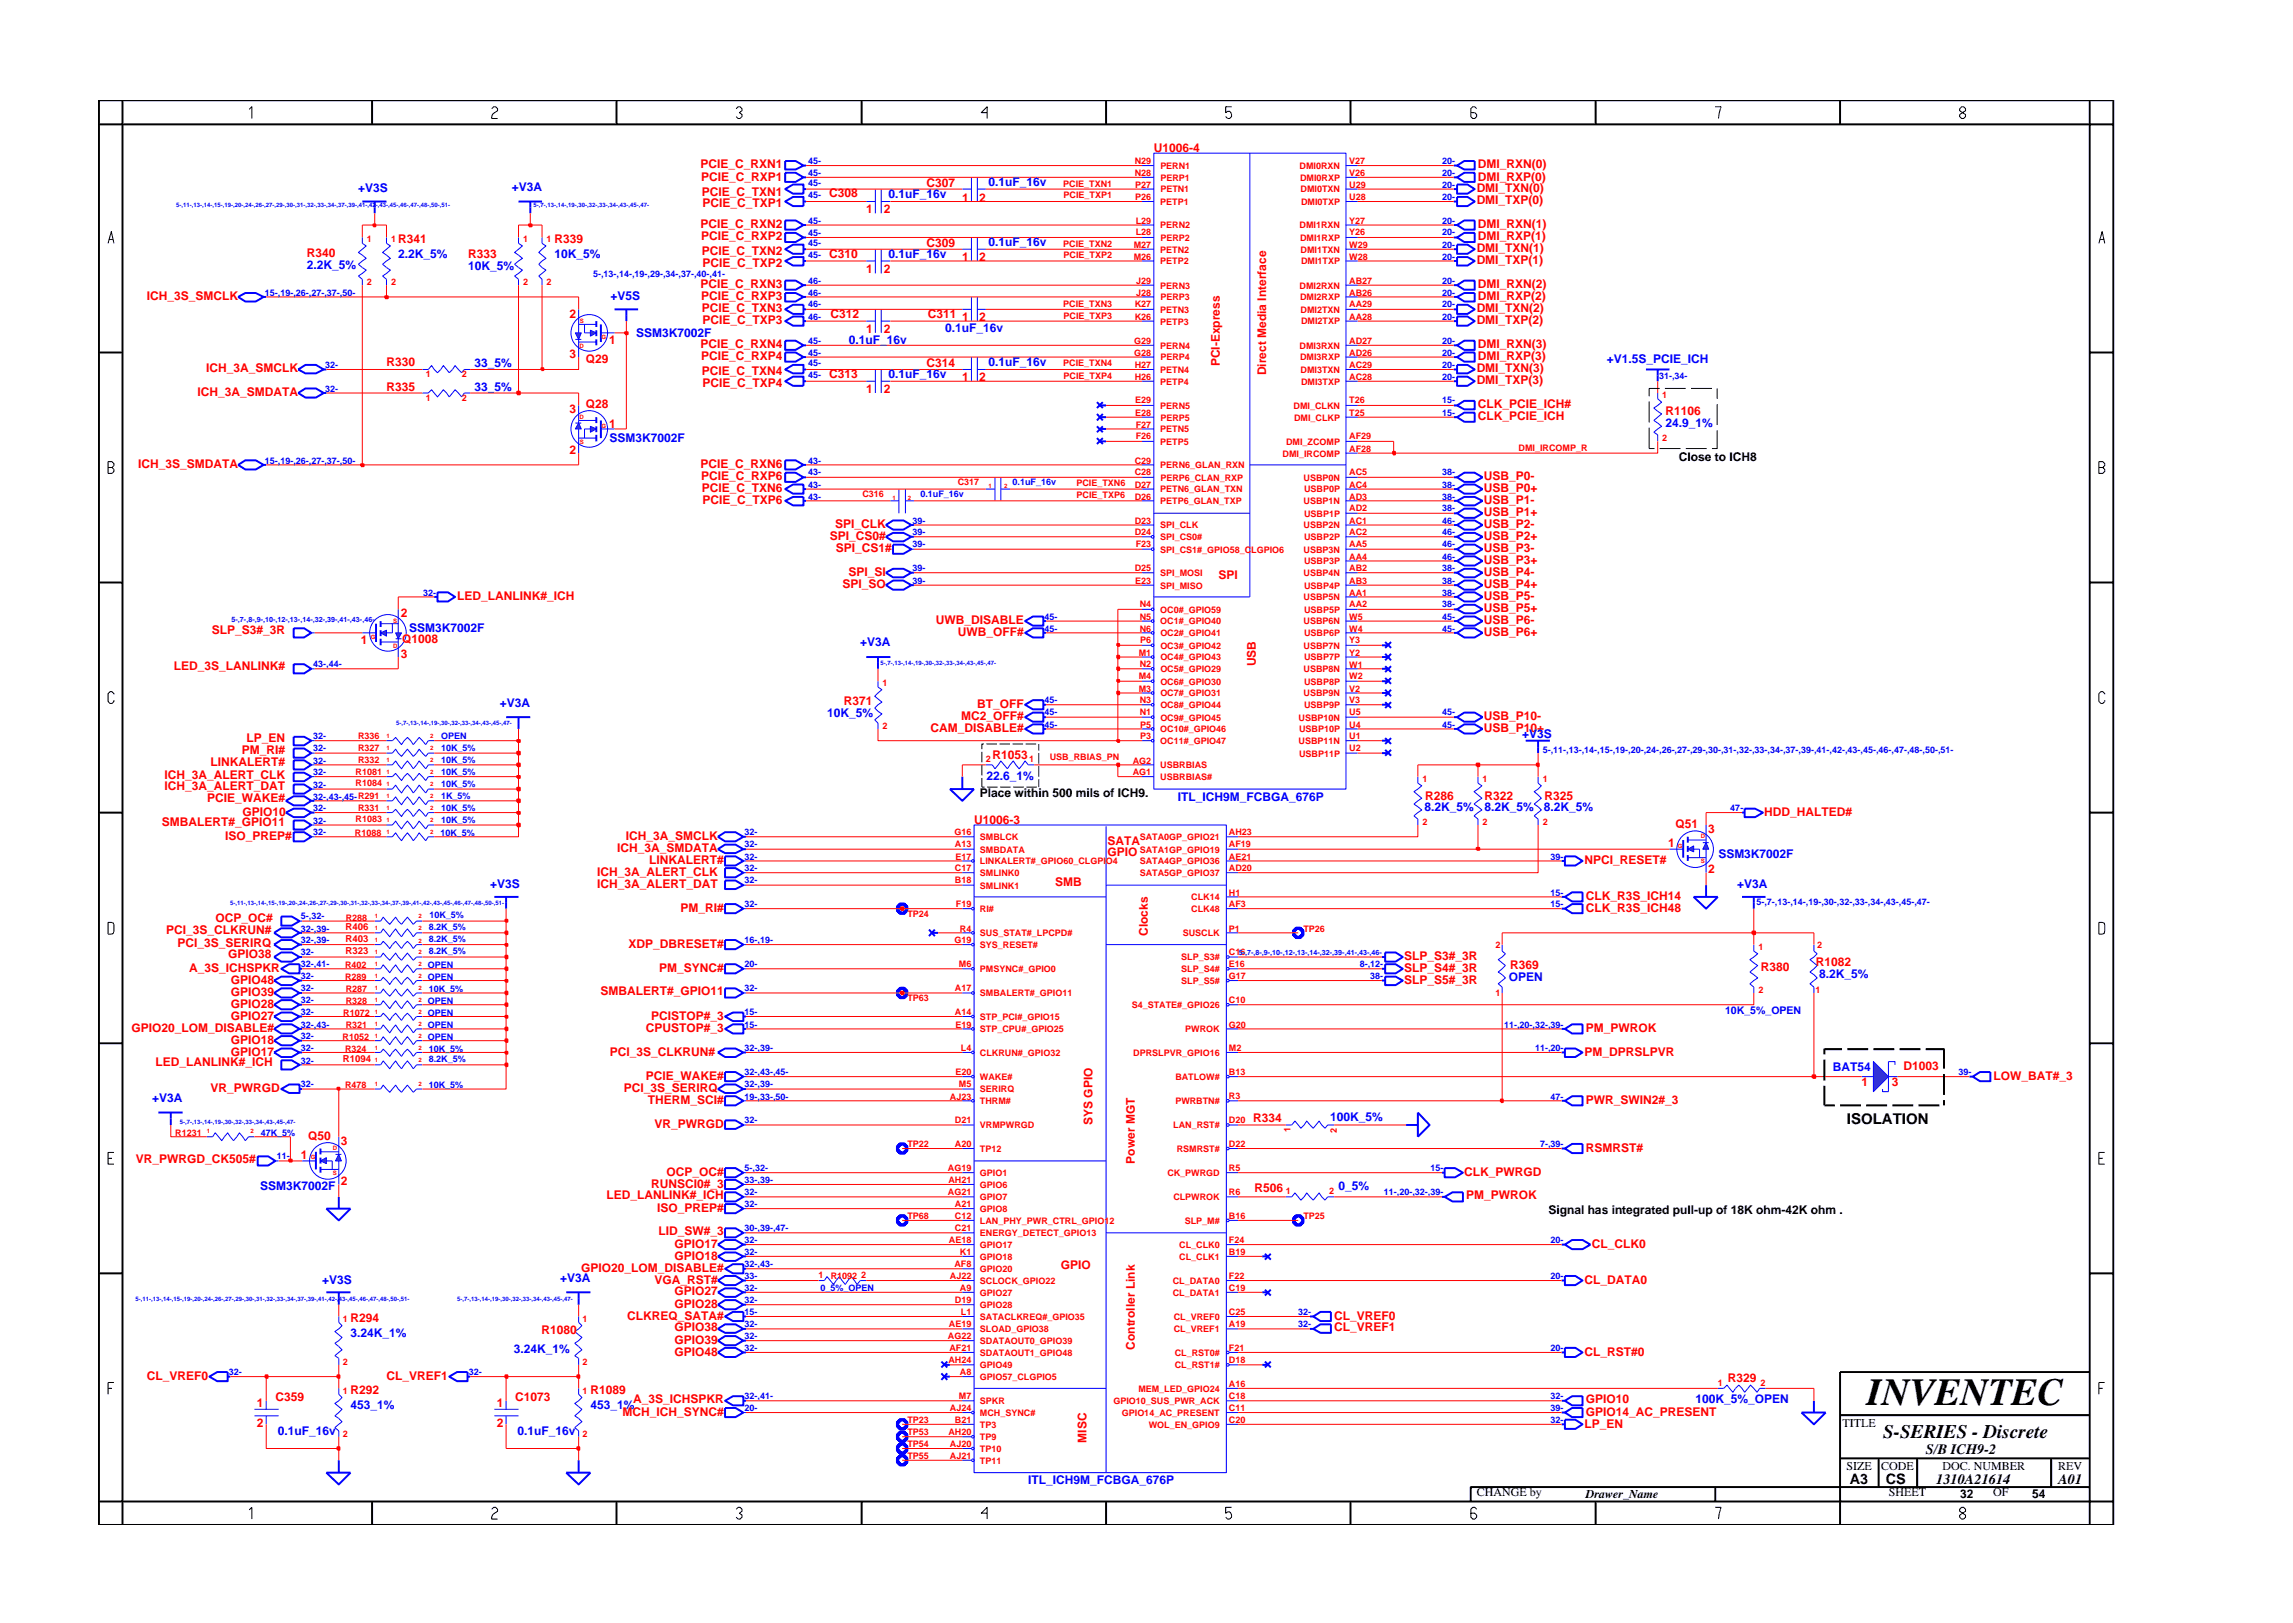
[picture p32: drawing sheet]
<svg xmlns="http://www.w3.org/2000/svg" width="297mm" height="210mm" viewBox="0 0 297 210" stroke-linecap="round" stroke-linejoin="round" font-family="sans-serif">
<defs><g id="words">
<text font-size="5" x="241.8" y="182">INVENTEC</text>
<text font-size="2.5" x="244" y="186.3">S-SERIES - Discrete</text>
<g font-size="1.9">
<text x="239.3" y="145.6">ISOLATION</text>
<text x="249.5" y="188.3">S/B ICH9-2</text>
<text x="239.6" y="192.2">A3</text>
<text x="244.3" y="192.3">CS</text>
<text x="250.8" y="192.2">1310A21614</text>
<text x="266.6" y="192.2">A01</text>
</g>
<g font-size="1.6" fill="#f00">
<text x="90.8" y="21.8">PCIE_C_RXN1</text>
<text x="90.8" y="23.4">PCIE_C_RXP1</text>
<text x="149.5" y="19.7">U1006-4</text>
<text x="191.5" y="23.4">DMI_RXP(0)</text>
<text x="191.5" y="21.8">DMI_RXN(0)</text>
<text x="90.8" y="29.6">PCIE_C_RXN2</text>
<text x="90.9" y="25.3">PCIE_C_TXN1</text>
<text x="91" y="26.9">PCIE_C_TXP1</text>
<text x="107.4" y="25.6">C308</text>
<text x="112.2" y="27.6">1</text>
<text x="114.5" y="27.6">2</text>
<text x="120" y="24.2">C307</text>
<text x="124.7" y="26.1">1</text>
<text x="126.8" y="26.1">2</text>
<text x="191.3" y="26.4">DMI_TXP(0)</text>
<text x="191.3" y="24.9">DMI_TXN(0)</text>
<text x="191.5" y="29.6">DMI_RXN(1)</text>
<text x="39.7" y="33.3">R340</text>
<text x="51.6" y="31.5">R341</text>
<text x="60.6" y="33.5">R333</text>
<text x="71.8" y="31.5">R339</text>
<text x="90.8" y="31.1">PCIE_C_RXP2</text>
<text x="90.9" y="33">PCIE_C_TXN2</text>
<text x="91" y="34.6">PCIE_C_TXP2</text>
<text x="107.4" y="33.4">C310</text>
<text x="112.2" y="35.4">1</text>
<text x="114.5" y="35.4">2</text>
<text x="120" y="32">C309</text>
<text x="124.7" y="33.8">1</text>
<text x="126.8" y="33.8">2</text>
<text x="191.3" y="32.7">DMI_TXN(1)</text>
<text x="191.3" y="34.2">DMI_TXP(1)</text>
<text x="191.5" y="31.1">DMI_RXP(1)</text>
<text x="19" y="38.9">ICH_3S_SMCLK</text>
<text x="73.8" y="41.2">2</text>
<text x="90.8" y="37.4">PCIE_C_RXN3</text>
<text x="90.8" y="38.9">PCIE_C_RXP3</text>
<text x="90.9" y="40.4">PCIE_C_TXN3</text>
<text x="107.6" y="41.2">C312</text>
<text x="120.2" y="41.2">C311</text>
<text x="124.7" y="41.6">1</text>
<text x="126.8" y="41.6">2</text>
<text x="191.3" y="40.4">DMI_TXN(2)</text>
<text x="191.5" y="37.4">DMI_RXN(2)</text>
<text x="191.5" y="38.9">DMI_RXP(2)</text>
<text x="50.1" y="47.4">R330</text>
<text x="73.8" y="46.4">3</text>
<text x="75.9" y="47.1">Q29</text>
<text x="78.9" y="44.5">1</text>
<text x="90.8" y="45.1">PCIE_C_RXN4</text>
<text x="90.8" y="46.7">PCIE_C_RXP4</text>
<text x="91" y="42">PCIE_C_TXP3</text>
<text x="112.2" y="43.1">1</text>
<text x="114.5" y="43.1">2</text>
<text x="120" y="47.5">C314</text>
<text x="158" y="47.4" transform="rotate(-90 158 47.4)">PCI-Express</text>
<text x="191.3" y="42">DMI_TXP(2)</text>
<text x="191.5" y="45.1">DMI_RXN(3)</text>
<text x="191.5" y="46.7">DMI_RXP(3)</text>
<text x="25.6" y="51.3">ICH_3A_SMDATA</text>
<text x="26.7" y="48.2">ICH_3A_SMCLK</text>
<text x="50.1" y="50.7">R335</text>
<text x="73.8" y="53.5">3</text>
<text x="75.9" y="52.9">Q28</text>
<text x="90.9" y="48.6">PCIE_C_TXN4</text>
<text x="91" y="50.1">PCIE_C_TXP4</text>
<text x="107.4" y="48.9">C313</text>
<text x="112.2" y="50.9">1</text>
<text x="114.5" y="50.9">2</text>
<text x="124.7" y="49.4">1</text>
<text x="126.8" y="49.4">2</text>
<text x="164" y="48.6" transform="rotate(-90 164 48.6)">Direct Media Interface</text>
<text x="191.3" y="48.2">DMI_TXN(3)</text>
<text x="191.3" y="49.8">DMI_TXP(3)</text>
<text x="191.5" y="52.8">CLK_PCIE_ICH#</text>
<text x="215.8" y="53.8">R1106</text>
<text x="73.8" y="58.8">2</text>
<text x="78.9" y="55.4">1</text>
<text x="191.5" y="54.5">CLK_PCIE_ICH</text>
<text x="17.9" y="60.6">ICH_3S_SMDATA</text>
<text x="90.8" y="60.6">PCIE_C_RXN6</text>
<text x="90.8" y="62.2">PCIE_C_RXP6</text>
<text x="90.9" y="63.8">PCIE_C_TXN6</text>
<text x="91" y="65.3">PCIE_C_TXP6</text>
<text x="192.2" y="62.2">USB_P0-</text>
<text x="192.2" y="63.8">USB_P0+</text>
<text x="192.2" y="65.3">USB_P1-</text>
<text x="107.5" y="70">SPI_CS0#</text>
<text x="108.2" y="68.4">SPI_CLK</text>
<text x="108.3" y="71.5">SPI_CS1#</text>
<text x="192.2" y="71.5">USB_P3-</text>
<text x="192.2" y="66.8">USB_P1+</text>
<text x="192.2" y="68.4">USB_P2-</text>
<text x="192.2" y="70">USB_P2+</text>
<text x="59.2" y="77.7">LED_LANLINK#_ICH</text>
<text x="109.1" y="76.2">SPI_SO</text>
<text x="109.9" y="74.6">SPI_SI</text>
<text x="157.8" y="75">SPI</text>
<text x="192.2" y="76.2">USB_P4+</text>
<text x="192.2" y="77.7">USB_P5-</text>
<text x="192.2" y="73.1">USB_P3+</text>
<text x="192.2" y="74.6">USB_P4-</text>
<text x="27.4" y="82.1">SLP_S3#_3R</text>
<text x="46.8" y="83.4">1</text>
<text x="51.9" y="79.9">2</text>
<text x="52.1" y="83.3">Q1008</text>
<text x="121.2" y="80.9">UWB_DISABLE</text>
<text x="124.1" y="82.4">UWB_OFF#</text>
<text x="192.2" y="82.4">USB_P6+</text>
<text x="192.2" y="80.9">USB_P6-</text>
<text x="192.2" y="79.3">USB_P5+</text>
<text x="22.5" y="86.8">LED_3S_LANLINK#</text>
<text x="51.9" y="85.2">3</text>
<text x="162.7" y="86.3" transform="rotate(-90 162.7 86.3)">USB</text>
<text x="109.3" y="91.4">R371</text>
<text x="120.5" y="94.8">CAM_DISABLE#</text>
<text x="124.5" y="93.2">MC2_OFF#</text>
<text x="126.6" y="91.7">BT_OFF</text>
<text x="192.2" y="93.2">USB_P10-</text>
<text x="192.2" y="94.8">USB_P10+</text>
<text x="21.3" y="100.9">ICH_3A_ALERT_CLK</text>
<text x="27.3" y="99.2">LINKALERT#</text>
<text x="31.3" y="97.7">PM_RI#</text>
<text x="31.9" y="96.1">LP_EN</text>
<text x="128.5" y="98.3">R1053</text>
<text x="21" y="107">SMBALERT#_GPIO11</text>
<text x="21.3" y="102.4">ICH_3A_ALERT_DAT</text>
<text x="26.8" y="103.9">PCIE_WAKE#</text>
<text x="31.4" y="105.7">GPIO10</text>
<text x="126.2" y="106.7">U1006-3</text>
<text x="184.6" y="103.7">R286</text>
<text x="192.3" y="103.7">R322</text>
<text x="200.1" y="103.7">R325</text>
<text x="217.1" y="107.2">Q51</text>
<text x="221.3" y="107.9">3</text>
<text x="228.5" y="105.7">HDD_HALTED#</text>
<text x="29.2" y="108.8">ISO_PREP#</text>
<text x="77.4" y="113.5">ICH_3A_ALERT_CLK</text>
<text x="80" y="110.3">ICH_3A_SMDATA</text>
<text x="81.1" y="108.8">ICH_3A_SMCLK</text>
<text x="84.1" y="111.9">LINKALERT#</text>
<text x="143.5" y="109.4">SATA</text>
<text x="143.5" y="110.9">GPIO</text>
<text x="205.3" y="111.9">NPCI_RESET#</text>
<text x="216.1" y="109.8">1</text>
<text x="221.3" y="113.1">2</text>
<text x="27.9" y="119.5">OCP_OC#</text>
<text x="77.4" y="115">ICH_3A_ALERT_DAT</text>
<text x="88.1" y="118.1">PM_RI#</text>
<text x="136.7" y="114.8">SMB</text>
<text x="205.4" y="116.6">CLK_R3S_ICH14</text>
<text x="205.4" y="118.1">CLK_R3S_ICH48</text>
<text x="21.5" y="121">PCI_3S_CLKRUN#</text>
<text x="23" y="122.7">PCI_3S_SERIRQ</text>
<text x="24.5" y="125.9">A_3S_ICHSPKR</text>
<text x="29.6" y="124.1">GPIO38</text>
<text x="81.4" y="122.8">XDP_DBRESET#</text>
<text x="85.4" y="125.9">PM_SYNC#</text>
<text x="148.7" y="121.3" transform="rotate(-90 148.7 121.3)">Clocks</text>
<text x="181.9" y="125.9">SLP_S4#_3R</text>
<text x="181.9" y="124.3">SLP_S3#_3R</text>
<text x="195.6" y="125.5">R369</text>
<text x="228.1" y="125.8">R380</text>
<text x="235.2" y="125.1">R1082</text>
<text x="29.9" y="127.4">GPIO48</text>
<text x="29.9" y="129">GPIO39</text>
<text x="29.9" y="130.6">GPIO28</text>
<text x="77.8" y="129">SMBALERT#_GPIO11</text>
<text x="181.9" y="127.4">SLP_S5#_3R</text>
<text x="17" y="133.7">GPIO20_LOM_DISABLE#</text>
<text x="29.9" y="132.1">GPIO27</text>
<text x="29.9" y="135.2">GPIO18</text>
<text x="29.9" y="136.8">GPIO17</text>
<text x="79" y="136.8">PCI_3S_CLKRUN#</text>
<text x="83.7" y="133.7">CPUSTOP#_3</text>
<text x="84.3" y="132.1">PCISTOP#_3</text>
<text x="205.3" y="136.8">PM_DPRSLPVR</text>
<text x="205.4" y="133.7">PM_PWROK</text>
<text x="20.1" y="138.1">LED_LANLINK#_ICH</text>
<text x="27.3" y="141.4">VR_PWRGD</text>
<text x="80.8" y="141.4">PCI_3S_SERIRQ</text>
<text x="83.7" y="139.9">PCIE_WAKE#</text>
<text x="83.9" y="143">THERM_SCI#</text>
<text x="205.4" y="143">PWR_SWIN2#_3</text>
<text x="241.2" y="140.6">1</text>
<text x="245.1" y="140.6">3</text>
<text x="246.6" y="138.6">D1003</text>
<text x="258.3" y="139.9">LOW_BAT#_3</text>
<text x="39.9" y="147.7">Q50</text>
<text x="44.1" y="148.4">3</text>
<text x="84.8" y="146.1">VR_PWRGD</text>
<text x="141.5" y="145.7" transform="rotate(-90 141.5 145.7)">SYS GPIO</text>
<text x="162.3" y="145.4">R334</text>
<text x="205.4" y="149.2">RSMRST#</text>
<text x="17.6" y="150.7">VR_PWRGD_CK505#</text>
<text x="39" y="150.1">1</text>
<text x="44.1" y="153.5">2</text>
<text x="78.6" y="155.4">LED_LANLINK#_ICH</text>
<text x="84.3" y="153.9">RUNSCI0#_3</text>
<text x="86.3" y="152.3">OCP_OC#</text>
<text x="147" y="150.7" transform="rotate(-90 147 150.7)">Power MGT</text>
<text x="162.5" y="154.5">R506</text>
<text x="189.7" y="152.3">CLK_PWRGD</text>
<text x="189.9" y="155.4">PM_PWROK</text>
<text x="85.1" y="157">ISO_PREP#</text>
<text x="85.3" y="160">LID_SW#_3</text>
<text x="87.4" y="161.6">GPIO17</text>
<text x="206.2" y="161.6">CL_CLK0</text>
<text x="75.3" y="164.8">GPIO20_LOM_DISABLE#</text>
<text x="84.8" y="166.3">VGA_RST#</text>
<text x="87.4" y="167.8">GPIO27</text>
<text x="87.4" y="163.2">GPIO18</text>
<text x="137.4" y="164.4">GPIO</text>
<text x="205.3" y="166.3">CL_DATA0</text>
<text x="45.4" y="171.3">R294</text>
<text x="70.1" y="172.8">R1080</text>
<text x="81.2" y="171">CLKREQ_SATA#</text>
<text x="87.4" y="172.5">GPIO38</text>
<text x="87.4" y="169.4">GPIO28</text>
<text x="172.8" y="172.5">CL_VREF1</text>
<text x="172.8" y="171">CL_VREF0</text>
<text x="19" y="178.7">CL_VREF0</text>
<text x="50.1" y="178.7">CL_VREF1</text>
<text x="87.4" y="175.6">GPIO48</text>
<text x="87.4" y="174.1">GPIO39</text>
<text x="147" y="174.9" transform="rotate(-90 147 174.9)">Controller Link</text>
<text x="205.3" y="175.6">CL_RST#0</text>
<text x="223.8" y="179.1">R329</text>
<text x="33.3" y="182.2">1</text>
<text x="33.3" y="184.9">2</text>
<text x="35.7" y="181.4">C359</text>
<text x="45.4" y="180.6">R292</text>
<text x="64.4" y="182.2">1</text>
<text x="64.4" y="184.9">2</text>
<text x="66.7" y="181.4">C1073</text>
<text x="76.5" y="180.6">R1089</text>
<text x="80.6" y="183.4">MCH_ICH_SYNC#</text>
<text x="82" y="181.8">A_3S_ICHSPKR</text>
<text x="205.3" y="184.9">LP_EN</text>
<text x="205.4" y="181.8">GPIO10</text>
<text x="205.4" y="183.4">GPIO14_AC_PRESENT</text>
<text x="140.7" y="186.9" transform="rotate(-90 140.7 186.9)">MISC</text>
</g>
<g font-size="1.6" fill="#00f">
<text x="46.4" y="24.9">+V3S</text>
<text x="66.3" y="24.7">+V3A</text>
<text x="115.1" y="25.7">0.1uF_16v</text>
<text x="128" y="24.1">0.1uF_16v</text>
<text x="39.7" y="34.8">2.2K_5%</text>
<text x="51.6" y="33.5">2.2K_5%</text>
<text x="60.6" y="35">10K_5%</text>
<text x="71.8" y="33.5">10K_5%</text>
<text x="115.1" y="33.4">0.1uF_16v</text>
<text x="128" y="31.9">0.1uF_16v</text>
<text x="79.1" y="38.9">+V5S</text>
<text x="61.4" y="47.5">33_5%</text>
<text x="82.4" y="43.6">SSM3K7002F</text>
<text x="110" y="44.6">0.1uF_16v</text>
<text x="122.4" y="43">0.1uF_16v</text>
<text x="128" y="47.4">0.1uF_16v</text>
<text x="208.2" y="47">+V1.5S_PCIE_ICH</text>
<text x="61.4" y="50.7">33_5%</text>
<text x="115.1" y="49">0.1uF_16v</text>
<text x="78.9" y="57.3">SSM3K7002F</text>
<text x="215.8" y="55.3">24.9_1%</text>
<text x="53" y="81.9">SSM3K7002F</text>
<text x="111.4" y="83.8">+V3A</text>
<text x="64.8" y="91.5">+V3A</text>
<text x="107.1" y="92.9">10K_5%</text>
<text x="197.2" y="95.6">+V3S</text>
<text x="127.8" y="101">22.6_1%</text>
<text x="152.6" y="103.7">ITL_ICH9M_FCBGA_676P</text>
<text x="184.5" y="105.1">8.2K_5%</text>
<text x="192.3" y="105.1">8.2K_5%</text>
<text x="200" y="105.1">8.2K_5%</text>
<text x="222.6" y="111.1">SSM3K7002F</text>
<text x="63.5" y="115">+V3S</text>
<text x="225" y="115">+V3A</text>
<text x="195.4" y="127.1">OPEN</text>
<text x="235.7" y="126.7">8.2K_5%</text>
<text x="19.7" y="142.8">+V3A</text>
<text x="237.4" y="138.7">BAT54</text>
<text x="172.3" y="145.2">100K_5%</text>
<text x="33.7" y="154.1">SSM3K7002F</text>
<text x="173.4" y="154.2">0_5%</text>
<text x="41.7" y="166.3">+V3S</text>
<text x="72.6" y="166.1">+V3A</text>
<text x="45.4" y="173.3">3.24K_1%</text>
<text x="66.6" y="175.3">3.24K_1%</text>
<text x="36" y="185.9">0.1uF_16v</text>
<text x="45.4" y="182.6">453_1%</text>
<text x="67.1" y="185.9">0.1uF_16v</text>
<text x="76.5" y="182.6">453_1%</text>
<text x="219.6" y="181.8">100K_5%_OPEN</text>
<text x="133.2" y="192.3">ITL_ICH9M_FCBGA_676P</text>
</g>
<g font-size="1.6">
<text x="217.5" y="59.7">Close to ICH8</text>
<text x="126.9" y="103.3">Place within 500 mils of ICH9.</text>
<text x="200.6" y="157.2">Signal has integrated pull-up of 18K ohm-42K ohm .</text>
<text x="238.7" y="184.8">TITLE</text>
<text x="239.2" y="190.4">SIZE</text>
<text x="243.7" y="190.4">CODE</text>
<text x="251.6" y="190.4">DOC. NUMBER</text>
<text x="266.6" y="190.4">REV</text>
<text x="191.3" y="193.9">CHANGE by</text>
<text x="205.4" y="194.1">Drawer_Name</text>
<text x="244.7" y="193.9">SHEET</text>
<text x="253.9" y="194.1">32</text>
<text x="258.2" y="193.9">OF</text>
<text x="263.3" y="194.1">54</text>
</g>
<text font-size="1.4" fill="#00f" x="223.5" y="131.3">10K_5%_OPEN</text>
<g font-size="1.2" fill="#00f">
<text x="104.7" y="22.8">45-</text>
<text x="104.7" y="21.2">45-</text>
<text x="186.8" y="22.8">20-</text>
<text x="186.8" y="21.2">20-</text>
<text x="104.7" y="24.1">45-</text>
<text x="104.7" y="25.6">45-</text>
<text x="104.7" y="29">45-</text>
<text x="186.8" y="24.3">20-</text>
<text x="186.8" y="29">20-</text>
<text x="186.8" y="25.9">20-</text>
<text x="76.8" y="35.9">5-,13-,14-,19-,29-,34-,37-,40-,41-</text>
<text x="104.7" y="33.4">45-</text>
<text x="104.7" y="31.9">45-</text>
<text x="104.7" y="30.5">45-</text>
<text x="186.8" y="32.1">20-</text>
<text x="186.8" y="30.5">20-</text>
<text x="186.8" y="33.6">20-</text>
<text x="34.3" y="38.3">15-,19-,26-,27-,37-,50-</text>
<text x="104.7" y="36.8">46-</text>
<text x="104.7" y="38.3">46-</text>
<text x="104.7" y="41.4">46-</text>
<text x="104.7" y="39.8">46-</text>
<text x="186.8" y="41.4">20-</text>
<text x="186.8" y="36.8">20-</text>
<text x="186.8" y="39.8">20-</text>
<text x="186.8" y="38.3">20-</text>
<text x="42.1" y="47.6">32-</text>
<text x="104.7" y="46.1">45-</text>
<text x="104.7" y="44.6">45-</text>
<text x="104.7" y="47.4">45-</text>
<text x="186.8" y="46.1">20-</text>
<text x="186.8" y="47.6">20-</text>
<text x="186.8" y="44.6">20-</text>
<text x="42.1" y="50.7">32-</text>
<text x="104.7" y="49">45-</text>
<text x="186.8" y="53.9">15-</text>
<text x="186.8" y="52.3">15-</text>
<text x="186.8" y="49.2">20-</text>
<text x="214.9" y="49.1">31-,34-</text>
<text x="34.3" y="60.1">15-,19-,26-,27-,37-,50-</text>
<text x="104.7" y="60.1">43-</text>
<text x="104.7" y="64.7">43-</text>
<text x="104.7" y="63.2">43-</text>
<text x="104.7" y="61.6">43-</text>
<text x="119.2" y="64.4">0.1uF_16v</text>
<text x="131.2" y="62.9">0.1uF_16v</text>
<text x="186.8" y="63.2">38-</text>
<text x="186.8" y="64.7">38-</text>
<text x="186.8" y="61.6">38-</text>
<text x="118.2" y="70.9">39-</text>
<text x="118.2" y="67.8">39-</text>
<text x="118.2" y="69.4">39-</text>
<text x="186.8" y="69.4">46-</text>
<text x="186.8" y="66.2">38-</text>
<text x="186.8" y="70.9">46-</text>
<text x="186.8" y="67.8">46-</text>
<text x="54.8" y="77.2">32-</text>
<text x="118.2" y="75.6">39-</text>
<text x="118.2" y="74">39-</text>
<text x="186.8" y="75.6">38-</text>
<text x="186.8" y="74">38-</text>
<text x="186.8" y="72.5">46-</text>
<text x="186.8" y="77.2">38-</text>
<text x="135.3" y="80.3">45-</text>
<text x="135.3" y="81.8">45-</text>
<text x="186.8" y="80.3">45-</text>
<text x="186.8" y="81.8">45-</text>
<text x="186.8" y="78.7">38-</text>
<text x="40.6" y="86.5">43-,44-</text>
<text x="40.6" y="95.8">32-</text>
<text x="57.1" y="95.8">OPEN</text>
<text x="135.3" y="92.7">45-</text>
<text x="135.3" y="94.3">45-</text>
<text x="135.3" y="91.1">45-</text>
<text x="186.8" y="92.7">45-</text>
<text x="186.8" y="94.3">45-</text>
<text x="40.6" y="98.9">32-</text>
<text x="40.6" y="97.3">32-</text>
<text x="40.6" y="100.4">32-</text>
<text x="57.1" y="100.4">10K_5%</text>
<text x="57.1" y="97.3">10K_5%</text>
<text x="57.1" y="98.8">10K_5%</text>
<text x="57.1" y="102">10K_5%</text>
<text x="199.8" y="97.6">5-,11-,13-,14-,15-,19-,20-,24-,26-,27-,29-,30-,31-,32-,33-,34-,37-,39-,41-,42-,43-,45-,46-,47-,48-,50-,51-</text>
<text x="40.6" y="102.1">32-</text>
<text x="40.6" y="106.7">32-</text>
<text x="40.6" y="105.1">32-</text>
<text x="40.6" y="103.6">32-,43-,45-R291</text>
<text x="57.1" y="103.5">1K_5%</text>
<text x="57.1" y="106.6">10K_5%</text>
<text x="57.1" y="105.1">10K_5%</text>
<text x="224.1" y="105.1">47-</text>
<text x="40.6" y="108.2">32-</text>
<text x="57.1" y="108.3">10K_5%</text>
<text x="96.5" y="111.4">32-</text>
<text x="96.5" y="108.2">32-</text>
<text x="96.5" y="109.8">32-</text>
<text x="96.5" y="112.9">32-</text>
<text x="200.9" y="111.4">39-</text>
<text x="39" y="119.1">5-,32-</text>
<text x="55.6" y="119">10K_5%</text>
<text x="96.5" y="117.5">32-</text>
<text x="96.5" y="114.4">32-</text>
<text x="200.9" y="117.5">15-</text>
<text x="200.9" y="116">15-</text>
<text x="227.5" y="117.2">5-,7-,13-,14-,19-,30-,32-,33-,34-,43-,45-,47-</text>
<text x="39" y="122.2">32-,39-</text>
<text x="39" y="123.7">32-</text>
<text x="39" y="125.3">32-,41-</text>
<text x="39" y="120.7">32-,39-</text>
<text x="55.4" y="125.4">OPEN</text>
<text x="55.5" y="123.6">8.2K_5%</text>
<text x="55.5" y="120.4">8.2K_5%</text>
<text x="55.5" y="122">8.2K_5%</text>
<text x="96.5" y="122.2">16-,19-</text>
<text x="96.5" y="125.3">20-</text>
<text x="176.1" y="125.3">8-,12-</text>
<text x="39" y="128.4">32-</text>
<text x="39" y="126.9">32-</text>
<text x="39" y="130">32-</text>
<text x="39" y="131.5">32-</text>
<text x="55.4" y="126.9">OPEN</text>
<text x="55.4" y="131.6">OPEN</text>
<text x="55.4" y="130.1">OPEN</text>
<text x="55.5" y="128.5">10K_5%</text>
<text x="96.5" y="131.5">15-</text>
<text x="96.5" y="128.4">32-</text>
<text x="177.5" y="126.9">38-</text>
<text x="39" y="137.8">32-</text>
<text x="39" y="133.1">32-,43-</text>
<text x="39" y="136.2">32-</text>
<text x="39" y="134.6">32-</text>
<text x="55.4" y="134.7">OPEN</text>
<text x="55.4" y="133.1">OPEN</text>
<text x="55.5" y="136.3">10K_5%</text>
<text x="55.5" y="137.5">8.2K_5%</text>
<text x="96.5" y="136.2">32-,39-</text>
<text x="96.5" y="133.1">15-</text>
<text x="194.8" y="133.1">11-,20-,32-,39-</text>
<text x="198.9" y="136.2">11-,20-</text>
<text x="39" y="140.8">32-</text>
<text x="55.5" y="140.9">10K_5%</text>
<text x="96.5" y="139.3">32-,43-,45-</text>
<text x="96.5" y="140.8">32-,39-</text>
<text x="96.5" y="142.4">19-,33-,50-</text>
<text x="200.9" y="142.4">47-</text>
<text x="253.7" y="139.3">39-</text>
<text x="33.8" y="147.2">47K_5%</text>
<text x="96.5" y="145.5">32-</text>
<text x="199.5" y="148.6">7-,39-</text>
<text x="35.8" y="150.1">11-</text>
<text x="96.5" y="154.8">32-</text>
<text x="96.5" y="153.3">33-,39-</text>
<text x="96.5" y="151.8">5-,32-</text>
<text x="179.3" y="154.8">11-,20-,32-,39-</text>
<text x="185.3" y="151.8">15-</text>
<text x="96.5" y="156.4">32-</text>
<text x="96.5" y="161.1">32-</text>
<text x="96.5" y="159.5">30-,39-,47-</text>
<text x="200.9" y="161.1">20-</text>
<text x="96.5" y="164.2">32-,43-</text>
<text x="96.5" y="165.7">33-</text>
<text x="96.5" y="162.6">32-</text>
<text x="96.5" y="167.2">32-</text>
<text x="106.3" y="167.2">0_5%_OPEN</text>
<text x="200.9" y="165.7">20-</text>
<text x="96.5" y="171.9">32-</text>
<text x="96.5" y="170.4">15-</text>
<text x="96.5" y="173.5">32-</text>
<text x="96.5" y="168.9">32-</text>
<text x="168.2" y="171.9">32-</text>
<text x="168.2" y="170.4">32-</text>
<text x="29.7" y="178.2">32-</text>
<text x="60.7" y="178.2">32-</text>
<text x="96.5" y="175">32-</text>
<text x="200.9" y="175">20-</text>
<text x="96.5" y="181.2">32-,41-</text>
<text x="96.5" y="182.8">20-</text>
<text x="200.9" y="182.8">39-</text>
<text x="200.9" y="181.2">32-</text>
<text x="200.9" y="184.3">32-</text>
</g>
<g font-size="1.2" fill="#f00">
<text x="147" y="22.8">N28</text>
<text x="147" y="21.2">N29</text>
<text x="150.3" y="21.9">PERN1</text>
<text x="150.3" y="23.4">PERP1</text>
<text x="168.4" y="21.9">DMI0RXN</text>
<text x="168.4" y="23.4">DMI0RXP</text>
<text x="174.8" y="21.2">V27</text>
<text x="174.8" y="22.8">V26</text>
<text x="137.7" y="24.2">PCIE_TXN1</text>
<text x="137.8" y="25.7">PCIE_TXP1</text>
<text x="147.1" y="25.9">P26</text>
<text x="147.1" y="24.3">P27</text>
<text x="147.1" y="29">L29</text>
<text x="150.3" y="29.6">PERN2</text>
<text x="150.3" y="26.5">PETP1</text>
<text x="150.3" y="24.9">PETN1</text>
<text x="168.4" y="29.6">DMI1RXN</text>
<text x="168.5" y="24.9">DMI0TXN</text>
<text x="168.5" y="26.5">DMI0TXP</text>
<text x="174.8" y="25.9">U28</text>
<text x="174.8" y="29">Y27</text>
<text x="174.8" y="24.3">U29</text>
<text x="47.5" y="31.4">1</text>
<text x="50.7" y="31.4">1</text>
<text x="67.8" y="31.4">1</text>
<text x="70.8" y="31.4">1</text>
<text x="137.7" y="32">PCIE_TXN2</text>
<text x="137.8" y="33.5">PCIE_TXP2</text>
<text x="146.9" y="33.6">M26</text>
<text x="146.9" y="32.1">M27</text>
<text x="147.1" y="30.5">L28</text>
<text x="150.3" y="34.2">PETP2</text>
<text x="150.3" y="32.7">PETN2</text>
<text x="150.3" y="31.2">PERP2</text>
<text x="168.4" y="31.2">DMI1RXP</text>
<text x="168.5" y="32.7">DMI1TXN</text>
<text x="168.5" y="34.2">DMI1TXP</text>
<text x="174.8" y="30.5">Y26</text>
<text x="174.8" y="32.1">W29</text>
<text x="174.8" y="33.6">W28</text>
<text x="47.5" y="36.9">2</text>
<text x="50.7" y="36.9">2</text>
<text x="67.8" y="36.9">2</text>
<text x="70.8" y="36.9">2</text>
<text x="137.7" y="39.8">PCIE_TXN3</text>
<text x="137.8" y="41.3">PCIE_TXP3</text>
<text x="147" y="41.4">K26</text>
<text x="147" y="39.8">K27</text>
<text x="147.2" y="36.8">J29</text>
<text x="147.2" y="38.3">J28</text>
<text x="150.3" y="40.5">PETN3</text>
<text x="150.3" y="37.4">PERN3</text>
<text x="150.3" y="38.9">PERP3</text>
<text x="168.4" y="37.4">DMI2RXN</text>
<text x="168.4" y="38.9">DMI2RXP</text>
<text x="168.5" y="40.5">DMI2TXN</text>
<text x="174.8" y="41.4">AA28</text>
<text x="174.8" y="36.8">AB27</text>
<text x="174.8" y="38.3">AB26</text>
<text x="174.8" y="39.8">AA29</text>
<text x="137.7" y="47.5">PCIE_TXN4</text>
<text x="146.9" y="44.6">G29</text>
<text x="146.9" y="46.1">G28</text>
<text x="147" y="47.6">H27</text>
<text x="150.3" y="42">PETP3</text>
<text x="150.3" y="45.2">PERN4</text>
<text x="150.3" y="46.7">PERP4</text>
<text x="168.4" y="45.2">DMI3RXN</text>
<text x="168.4" y="46.7">DMI3RXP</text>
<text x="168.5" y="42">DMI2TXP</text>
<text x="174.8" y="44.6">AD27</text>
<text x="174.8" y="46.1">AD26</text>
<text x="174.8" y="47.6">AC29</text>
<text x="55.1" y="51.9">1</text>
<text x="55.1" y="48.8">1</text>
<text x="59.8" y="51.9">2</text>
<text x="59.8" y="48.8">2</text>
<text x="137.8" y="49.1">PCIE_TXP4</text>
<text x="147" y="49.2">H26</text>
<text x="147.1" y="52.3">E29</text>
<text x="147.1" y="53.9">E28</text>
<text x="150.3" y="49.8">PETP4</text>
<text x="150.3" y="48.3">PETN4</text>
<text x="150.3" y="53">PERN5</text>
<text x="167.6" y="53">DMI_CLKN</text>
<text x="168.5" y="48.3">DMI3TXN</text>
<text x="168.5" y="49.8">DMI3TXP</text>
<text x="174.8" y="53.9">T25</text>
<text x="174.8" y="49.2">AC28</text>
<text x="174.8" y="52.3">T26</text>
<text x="215.3" y="51.6">1</text>
<text x="147.1" y="56.9">F26</text>
<text x="147.1" y="55.4">F27</text>
<text x="150.3" y="57.6">PETP5</text>
<text x="150.3" y="56">PETN5</text>
<text x="150.3" y="54.5">PERP5</text>
<text x="166.1" y="59.1">DMI_IRCOMP</text>
<text x="166.6" y="57.6">DMI_ZCOMP</text>
<text x="167.6" y="54.5">DMI_CLKP</text>
<text x="174.8" y="58.5">AF28</text>
<text x="174.8" y="56.9">AF29</text>
<text x="196.7" y="58.5">DMI_IRCOMP_R</text>
<text x="215.3" y="57.2">2</text>
<text x="111.7" y="64.4">C316</text>
<text x="124.1" y="62.9">C317</text>
<text x="139.4" y="63">PCIE_TXN6</text>
<text x="139.5" y="64.6">PCIE_TXP6</text>
<text x="147" y="63.2">D27</text>
<text x="147" y="64.7">D26</text>
<text x="147" y="60.1">C29</text>
<text x="147" y="61.6">C28</text>
<text x="150.3" y="65.3">PETP6_GLAN_TXP</text>
<text x="150.3" y="60.7">PERN6_GLAN_RXN</text>
<text x="150.3" y="63.8">PETN6_GLAN_TXN</text>
<text x="150.3" y="62.3">PERP6_CLAN_RXP</text>
<text x="168.9" y="65.3">USBP1N</text>
<text x="168.9" y="62.3">USBP0N</text>
<text x="168.9" y="63.8">USBP0P</text>
<text x="174.8" y="64.7">AD3</text>
<text x="174.8" y="61.6">AC5</text>
<text x="174.8" y="63.2">AC4</text>
<text x="147" y="67.8">D23</text>
<text x="147" y="69.4">D24</text>
<text x="147.1" y="70.9">F23</text>
<text x="150.3" y="68.5">SPI_CLK</text>
<text x="150.3" y="70">SPI_CS0#</text>
<text x="150.3" y="71.6">SPI_CS1#_GPIO58_CLGPIO6</text>
<text x="168.9" y="68.5">USBP2N</text>
<text x="168.9" y="71.6">USBP3N</text>
<text x="168.9" y="66.9">USBP1P</text>
<text x="168.9" y="70">USBP2P</text>
<text x="174.8" y="66.2">AD2</text>
<text x="174.8" y="67.8">AC1</text>
<text x="174.8" y="69.4">AC2</text>
<text x="174.8" y="70.9">AA5</text>
<text x="147" y="74">D25</text>
<text x="147.1" y="75.6">E23</text>
<text x="150.3" y="76.2">SPI_MISO</text>
<text x="150.3" y="74.6">SPI_MOSI</text>
<text x="168.9" y="74.6">USBP4N</text>
<text x="168.9" y="77.8">USBP5N</text>
<text x="168.9" y="73.1">USBP3P</text>
<text x="168.9" y="76.2">USBP4P</text>
<text x="174.8" y="72.5">AA4</text>
<text x="174.8" y="74">AB2</text>
<text x="174.8" y="75.6">AB3</text>
<text x="174.8" y="77.2">AA1</text>
<text x="147.6" y="78.7">N4</text>
<text x="147.6" y="80.3">N5</text>
<text x="147.6" y="81.8">N6</text>
<text x="147.7" y="83.3">P6</text>
<text x="150.3" y="79.4">OC0#_GPIO59</text>
<text x="150.3" y="80.9">OC1#_GPIO40</text>
<text x="150.3" y="82.4">OC2#_GPIO41</text>
<text x="168.9" y="80.9">USBP6N</text>
<text x="168.9" y="82.4">USBP6P</text>
<text x="168.9" y="79.4">USBP5P</text>
<text x="174.8" y="80.3">W5</text>
<text x="174.8" y="81.8">W4</text>
<text x="174.8" y="83.3">Y3</text>
<text x="174.8" y="78.7">AA2</text>
<text x="114.3" y="88.9">1</text>
<text x="147.5" y="84.9">M1</text>
<text x="147.5" y="88">M4</text>
<text x="147.5" y="89.6">M3</text>
<text x="147.6" y="86.5">N2</text>
<text x="150.3" y="84">OC3#_GPIO42</text>
<text x="150.3" y="85.6">OC4#_GPIO43</text>
<text x="150.3" y="87.1">OC5#_GPIO29</text>
<text x="150.3" y="88.7">OC6#_GPIO30</text>
<text x="168.9" y="84">USBP7N</text>
<text x="168.9" y="87.1">USBP8N</text>
<text x="168.9" y="85.6">USBP7P</text>
<text x="168.9" y="88.7">USBP8P</text>
<text x="174.8" y="84.9">Y2</text>
<text x="174.8" y="86.5">W1</text>
<text x="174.8" y="88">W2</text>
<text x="174.8" y="89.6">V2</text>
<text x="46.4" y="95.8">R336</text>
<text x="114.3" y="94.4">2</text>
<text x="147.6" y="91.1">N3</text>
<text x="147.6" y="92.7">N1</text>
<text x="147.7" y="94.3">P5</text>
<text x="147.7" y="95.8">P3</text>
<text x="150.3" y="94.9">OC10#_GPIO46</text>
<text x="150.3" y="90.2">OC7#_GPIO31</text>
<text x="150.3" y="91.7">OC8#_GPIO44</text>
<text x="150.3" y="93.3">OC9#_GPIO45</text>
<text x="168.2" y="93.3">USBP10N</text>
<text x="168.3" y="94.9">USBP10P</text>
<text x="168.9" y="90.2">USBP9N</text>
<text x="168.9" y="91.7">USBP9P</text>
<text x="174.8" y="91.1">V3</text>
<text x="174.8" y="92.7">U5</text>
<text x="174.8" y="94.3">U4</text>
<text x="174.8" y="95.8">U1</text>
<text x="46.1" y="100.4">R1081</text>
<text x="46.1" y="101.9">R1084</text>
<text x="46.4" y="97.2">R327</text>
<text x="46.4" y="98.8">R332</text>
<text x="127.7" y="98.7">2</text>
<text x="133.3" y="98.7">1</text>
<text x="136" y="98.5">USB_RBIAS_PN</text>
<text x="146.7" y="98.9">AG2</text>
<text x="146.7" y="100.4">AG1</text>
<text x="150.3" y="99.5">USBRBIAS</text>
<text x="150.3" y="101.1">USBRBIAS#</text>
<text x="150.3" y="96.4">OC11#_GPIO47</text>
<text x="168.2" y="96.4">USBP11N</text>
<text x="168.3" y="98">USBP11P</text>
<text x="174.8" y="97.3">U2</text>
<text x="184.3" y="101.3">1</text>
<text x="192.1" y="101.3">1</text>
<text x="199.8" y="101.3">1</text>
<text x="46.1" y="106.5">R1083</text>
<text x="46.4" y="105">R331</text>
<text x="184.3" y="106.9">2</text>
<text x="192.1" y="106.9">2</text>
<text x="199.8" y="106.9">2</text>
<text x="46" y="108.3">R1088</text>
<text x="123.6" y="108.2">G16</text>
<text x="123.7" y="109.8">A13</text>
<text x="123.7" y="112.9">C17</text>
<text x="123.8" y="111.4">E17</text>
<text x="126.9" y="110.4">SMBDATA</text>
<text x="126.9" y="108.8">SMBLCK</text>
<text x="126.9" y="113.5">SMLINK0</text>
<text x="126.9" y="112">LINKALERT#_GPIO60_CLGPIO4</text>
<text x="147.7" y="110.4">SATA1GP_GPIO19</text>
<text x="147.7" y="112">SATA4GP_GPIO36</text>
<text x="147.7" y="113.5">SATA5GP_GPIO37</text>
<text x="147.7" y="108.8">SATA0GP_GPIO21</text>
<text x="159.2" y="109.8">AF19</text>
<text x="159.2" y="111.4">AE21</text>
<text x="159.2" y="112.9">AD20</text>
<text x="159.2" y="108.2">AH23</text>
<text x="44.8" y="119.3">R288</text>
<text x="117.5" y="118.8">TP24</text>
<text x="123.7" y="114.4">B18</text>
<text x="123.8" y="117.5">F19</text>
<text x="126.9" y="115.1">SMLINK1</text>
<text x="126.9" y="118.2">RI#</text>
<text x="154.3" y="116.6">CLK14</text>
<text x="154.3" y="118.2">CLK48</text>
<text x="159.2" y="116">H1</text>
<text x="159.2" y="117.5">AF3</text>
<text x="44.7" y="125.4">R402</text>
<text x="44.8" y="123.6">R323</text>
<text x="44.8" y="120.4">R406</text>
<text x="44.8" y="122">R403</text>
<text x="123.6" y="122.2">G19</text>
<text x="124.2" y="125.3">M6</text>
<text x="124.4" y="120.7">R4</text>
<text x="126.9" y="121.3">SUS_STAT#_LPCPD#</text>
<text x="126.9" y="122.8">SYS_RESET#</text>
<text x="126.9" y="125.9">PMSYNC#_GPIO0</text>
<text x="153" y="124.4">SLP_S3#</text>
<text x="153" y="125.9">SLP_S4#</text>
<text x="153.2" y="121.3">SUSCLK</text>
<text x="159.2" y="120.7">P1</text>
<text x="159.2" y="125.3">E16</text>
<text x="159.2" y="123.7">C16</text>
<text x="168.9" y="120.7">TP26</text>
<text x="193.7" y="122.8">2</text>
<text x="227.8" y="123.1">1</text>
<text x="235.4" y="122.8">2</text>
<text x="44.5" y="131.6">R1072</text>
<text x="44.7" y="126.9">R289</text>
<text x="44.8" y="128.5">R287</text>
<text x="44.8" y="130.1">R328</text>
<text x="117.5" y="129.7">TP63</text>
<text x="123.7" y="128.4">A17</text>
<text x="123.7" y="131.5">A14</text>
<text x="126.9" y="129.1">SMBALERT#_GPIO11</text>
<text x="146.6" y="130.6">S4_STATE#_GPIO26</text>
<text x="153" y="127.5">SLP_S5#</text>
<text x="159.2" y="126.9">G17</text>
<text x="159.2" y="130">C10</text>
<text x="193.7" y="129">1</text>
<text x="227.8" y="128.6">2</text>
<text x="235.2" y="128.7">1</text>
<text x="44.4" y="134.7">R1052</text>
<text x="44.4" y="137.5">R1094</text>
<text x="44.7" y="136.3">R324</text>
<text x="44.8" y="133.1">R321</text>
<text x="123.8" y="133.1">E19</text>
<text x="124.5" y="136.2">L4</text>
<text x="126.9" y="133.7">STP_CPU#_GPIO25</text>
<text x="126.9" y="132.1">STP_PCI#_GPIO15</text>
<text x="126.9" y="136.8">CLKRUN#_GPIO32</text>
<text x="146.8" y="136.8">DPRSLPVR_GPIO16</text>
<text x="153.5" y="133.7">PWROK</text>
<text x="159.2" y="136.2">M2</text>
<text x="159.2" y="133.1">G20</text>
<text x="44.7" y="140.9">R478</text>
<text x="123.1" y="142.4">AJ23</text>
<text x="123.8" y="139.3">E20</text>
<text x="124.2" y="140.8">M5</text>
<text x="126.9" y="143">THRM#</text>
<text x="126.9" y="139.9">WAKE#</text>
<text x="126.9" y="141.5">SERIRQ</text>
<text x="152.3" y="143">PWRBTN#</text>
<text x="152.3" y="139.9">BATLOW#</text>
<text x="159.2" y="142.4">R3</text>
<text x="159.2" y="139.3">B13</text>
<text x="22.7" y="147.2">R1231</text>
<text x="117.5" y="148.6">TP22</text>
<text x="123.7" y="148.6">A20</text>
<text x="123.7" y="145.5">D21</text>
<text x="126.9" y="149.2">TP12</text>
<text x="126.9" y="146.2">VRMPWRGD</text>
<text x="152" y="146.2">LAN_RST#</text>
<text x="152.4" y="149.2">RSMRST#</text>
<text x="159.2" y="145.5">D20</text>
<text x="159.2" y="148.6">D22</text>
<text x="167.2" y="146.7" transform="rotate(-90 167.2 146.7)">1</text>
<text x="173.2" y="146.8" transform="rotate(-90 173.2 146.8)">2</text>
<text x="122.8" y="151.8">AG19</text>
<text x="122.8" y="154.8">AG21</text>
<text x="122.9" y="153.3">AH21</text>
<text x="126.9" y="155.5">GPIO7</text>
<text x="126.9" y="152.4">GPIO1</text>
<text x="126.9" y="153.9">GPIO6</text>
<text x="151.2" y="152.4">CK_PWRGD</text>
<text x="152" y="155.5">CLPWROK</text>
<text x="159.2" y="151.8">R5</text>
<text x="159.2" y="154.8">R6</text>
<text x="166.6" y="154.6">1</text>
<text x="172.2" y="154.6">2</text>
<text x="117.5" y="157.9">TP68</text>
<text x="122.9" y="161.1">AE18</text>
<text x="123.7" y="159.5">C21</text>
<text x="123.7" y="156.4">A21</text>
<text x="123.7" y="157.9">C12</text>
<text x="126.9" y="157">GPIO8</text>
<text x="126.9" y="158.5">LAN_PHY_PWR_CTRL_GPIO12</text>
<text x="126.9" y="160.1">ENERGY_DETECT_GPIO13</text>
<text x="126.9" y="161.7">GPIO17</text>
<text x="152.8" y="161.7">CL_CLK0</text>
<text x="153.5" y="158.5">SLP_M#</text>
<text x="159.2" y="157.9">B16</text>
<text x="159.2" y="161.1">F24</text>
<text x="168.9" y="157.9">TP25</text>
<text x="106" y="165.6">1</text>
<text x="107.6" y="165.6">R1092</text>
<text x="111.6" y="165.6">2</text>
<text x="123.1" y="165.7">AJ22</text>
<text x="123.6" y="164.2">AF8</text>
<text x="124.4" y="162.6">K1</text>
<text x="124.4" y="167.2">A9</text>
<text x="126.9" y="163.2">GPIO18</text>
<text x="126.9" y="164.8">GPIO20</text>
<text x="126.9" y="167.9">GPIO27</text>
<text x="126.9" y="166.3">SCLOCK_GPIO22</text>
<text x="151.9" y="167.9">CL_DATA1</text>
<text x="151.9" y="166.3">CL_DATA0</text>
<text x="152.8" y="163.2">CL_CLK1</text>
<text x="159.2" y="167.2">C19</text>
<text x="159.2" y="162.6">B19</text>
<text x="159.2" y="165.7">F22</text>
<text x="44.4" y="171.3">1</text>
<text x="75.5" y="171.3">1</text>
<text x="122.8" y="173.5">AG22</text>
<text x="122.9" y="171.9">AE19</text>
<text x="123.7" y="168.9">D19</text>
<text x="124.5" y="170.4">L1</text>
<text x="126.9" y="171">SATACLKREQ#_GPIO35</text>
<text x="126.9" y="169.5">GPIO28</text>
<text x="126.9" y="172.6">SLOAD_GPIO38</text>
<text x="152.1" y="171">CL_VREF0</text>
<text x="152.1" y="172.6">CL_VREF1</text>
<text x="159.2" y="170.4">C25</text>
<text x="159.2" y="171.9">A19</text>
<text x="44.4" y="176.8">2</text>
<text x="75.5" y="176.8">2</text>
<text x="122.9" y="176.6">AH24</text>
<text x="123" y="175">AF21</text>
<text x="124.4" y="178.2">A8</text>
<text x="126.9" y="177.3">GPIO49</text>
<text x="126.9" y="178.8">GPIO57_CLGPIO5</text>
<text x="126.9" y="174.1">SDATAOUT0_GPIO39</text>
<text x="126.9" y="175.6">SDATAOUT1_GPIO48</text>
<text x="152.2" y="175.6">CL_RST0#</text>
<text x="152.2" y="177.3">CL_RST1#</text>
<text x="159.2" y="175">F21</text>
<text x="159.2" y="176.6">D18</text>
<text x="159.2" y="179.7">A16</text>
<text x="222.5" y="179.5">1</text>
<text x="228.1" y="179.5">2</text>
<text x="44.4" y="180.6">1</text>
<text x="75.5" y="180.6">1</text>
<text x="117.5" y="185.9">TP53</text>
<text x="117.5" y="184.3">TP23</text>
<text x="122.9" y="185.9">AH20</text>
<text x="123.1" y="182.8">AJ24</text>
<text x="123.7" y="184.3">B21</text>
<text x="124.2" y="181.2">M7</text>
<text x="126.9" y="185">TP3</text>
<text x="126.9" y="181.9">SPKR</text>
<text x="126.9" y="183.4">MCH_SYNC#</text>
<text x="144.2" y="181.9">GPIO10_SUS_PWR_ACK</text>
<text x="145.3" y="183.4">GPIO14_AC_PRESENT</text>
<text x="147.5" y="180.3">MEM_LED_GPIO24</text>
<text x="148.8" y="185">WOL_EN_GPIO9</text>
<text x="159.2" y="181.2">C18</text>
<text x="159.2" y="182.8">C11</text>
<text x="159.2" y="184.3">C20</text>
<text x="44.4" y="186.1">2</text>
<text x="75.5" y="186.1">2</text>
<text x="117.5" y="187.5">TP54</text>
<text x="117.5" y="189">TP55</text>
<text x="123.1" y="187.5">AJ20</text>
<text x="123.1" y="189">AJ21</text>
<text x="126.9" y="188.1">TP10</text>
<text x="126.9" y="189.6">TP11</text>
<text x="126.9" y="186.6">TP9</text>
</g>
<g font-size=".9" fill="#00f">
<text x="30" y="80.6">5-,7-,8-,9-,10-,12-,13-,14-,32-,39-,41-,43-,46-</text>
<text x="160.5" y="123.7">5-,7-,8-,9-,10-,12-,13-,14-,32-,39-,41-,43-,46-</text>
</g>
<g font-size=".8" fill="#00f">
<text x="22.8" y="26.9">5-,11-,13-,14-,15-,19-,20-,24-,26-,27-,29-,30-,31-,32-,33-,34-,37-,39-,41-,42-,43-,45-,46-,47-,48-,50-,51-</text>
<text x="69.1" y="26.9">5-,7-,13-,14-,19-,30-,32-,33-,34-,43-,45-,47-</text>
<text x="114.1" y="86.1">5-,7-,13-,14-,19-,30-,32-,33-,34-,43-,45-,47-</text>
<text x="51.3" y="93.9">5-,7-,13-,14-,19-,30-,32-,33-,34-,43-,45-,47-</text>
<text x="29.8" y="117.2">5-,11-,13-,14-,15-,19-,20-,24-,26-,27-,29-,30-,31-,32-,33-,34-,37-,39-,41-,42-,43-,45-,46-,47-,48-,50-,51-</text>
<text x="23.3" y="145.6">5-,7-,13-,14-,19-,30-,32-,33-,34-,43-,45-,47-</text>
<text x="17.6" y="168.5">5-,11-,13-,14-,15-,19-,20-,24-,26-,27-,29-,30-,31-,32-,33-,34-,37-,39-,41-,42-,43-,45-,46-,47-,48-,50-,51-</text>
<text x="59.2" y="168.6">5-,7-,13-,14-,19-,30-,32-,33-,34-,43-,45-,47-</text>
</g>
<g font-size=".8" fill="#f00">
<text x="75.1" y="41.9">S</text>
<text x="75.1" y="45.1">D</text>
<text x="77.9" y="43.9">G</text>
<text x="75.1" y="54.3">D</text>
<text x="75.1" y="57.5">S</text>
<text x="77.9" y="55.4">G</text>
<text x="115.6" y="64.7">1</text>
<text x="117.6" y="64.8">2</text>
<text x="128" y="63.2">1</text>
<text x="130.1" y="63.2">2</text>
<text x="48" y="82.8">G</text>
<text x="50.9" y="80.8">S</text>
<text x="50.9" y="84">D</text>
<text x="50.1" y="95.6">1</text>
<text x="55.7" y="95.6">2</text>
<text x="50.1" y="101.8">1</text>
<text x="50.1" y="100.3">1</text>
<text x="50.1" y="97.1">1</text>
<text x="50.1" y="98.7">1</text>
<text x="55.7" y="101.8">2</text>
<text x="55.7" y="100.3">2</text>
<text x="55.7" y="98.7">2</text>
<text x="55.7" y="97.1">2</text>
<text x="50.1" y="103.4">1</text>
<text x="50.1" y="106.5">1</text>
<text x="50.1" y="104.9">1</text>
<text x="55.7" y="103.4">2</text>
<text x="55.7" y="106.5">2</text>
<text x="55.7" y="104.9">2</text>
<text x="50.1" y="108.1">1</text>
<text x="55.7" y="108.1">2</text>
<text x="217.4" y="109.8">G</text>
<text x="220.3" y="108.6">D</text>
<text x="220.3" y="111.8">S</text>
<text x="48.5" y="118.9">1</text>
<text x="54.2" y="118.9">2</text>
<text x="48.5" y="123.6">1</text>
<text x="48.5" y="120.4">1</text>
<text x="48.5" y="122">1</text>
<text x="48.5" y="125.1">1</text>
<text x="54.2" y="123.6">2</text>
<text x="54.2" y="120.4">2</text>
<text x="54.2" y="122.2">2</text>
<text x="54.2" y="125.1">2</text>
<text x="48.5" y="131.3">1</text>
<text x="48.5" y="126.7">1</text>
<text x="48.5" y="128.2">1</text>
<text x="48.5" y="129.8">1</text>
<text x="54.2" y="131.3">2</text>
<text x="54.2" y="126.7">2</text>
<text x="54.2" y="128.2">2</text>
<text x="54.2" y="129.8">2</text>
<text x="48.5" y="134.5">1</text>
<text x="48.5" y="136">1</text>
<text x="48.5" y="137.5">1</text>
<text x="48.5" y="132.9">1</text>
<text x="54.2" y="134.5">2</text>
<text x="54.2" y="136">2</text>
<text x="54.2" y="137.5">2</text>
<text x="54.2" y="132.9">2</text>
<text x="48.5" y="140.7">1</text>
<text x="54.2" y="140.7">2</text>
<text x="26.8" y="146.8">1</text>
<text x="32.4" y="146.8">2</text>
<text x="43.1" y="149">D</text>
<text x="40.2" y="150.2">G</text>
<text x="43.1" y="152.2">S</text>
</g>
</g></defs>
<g fill="none" stroke="#00f" stroke-width=".25">
<path d="M30.8 38.5l1-.5h1.3l1 .5-1 .6h-1.3zM34.1 38.5h.4M67.2 26.1h3M68.7 26.1v1.5M101.7 33.8l1-.5h1.4v1.1h-1.4zM101.7 26.1l1-.6h1.4v1.2h-1.4zM104.1 33.8h.3M104.1 26.1h.3M188.3 21.4h.5M188.3 26.1h.5M188.3 38.5h.5M188.3 23h.5"/>
<path d="M188.8 25.5h1.3l.9 .6-.9 .6h-1.3zM188.8 21.4l.9-.5h1.3v1.1h-1.3zM188.8 23l.9-.6h1.3v1.2h-1.3zM188.8 38.5l.9-.5h1.3v1.1h-1.3zM38.6 50.9l1-.6h1.3l1 .6-1 .6h-1.3zM41.9 50.9h.4M142.1 56.8l.8 .7M142.5 57.2h.8M142.9 56.8l-.8 .7M188.3 46.3h.5M188.3 47.9h.5M188.3 44.7h.5"/>
<path d="M188.8 47.3h1.3l.9 .6-.9 .5h-1.3zM188.8 46.3l.9-.6h1.3v1.1h-1.3zM188.8 44.7l.9-.6h1.3v1.2h-1.3zM188.3 74.2h.5M188.3 72.7h.5M188.3 68h.5M188.8 74.2l.9-.5h1.3l1.1 .5-1.1 .6h-1.3zM188.8 72.7l.9-.6h1.3l1.1 .6-1.1 .6h-1.3zM188.8 68l.9-.6h1.3l1.1 .6-1.1 .6h-1.3zM48.7 80.8v2.4M132.8 91.3l1-.6h1.4v1.2h-1.4zM132.8 94.4l1-.6h1.4v1.2h-1.4z"/>
<path d="M135.2 91.3h.3M135.2 94.4h.3M179 91.3h.8M179 86.6h.8M179.4 86.3l.8 .8M179.4 91l.8 .7M180.2 91l-.8 .7M180.2 86.3l-.8 .8M188.3 94.4h.5M188.3 92.9h.5M188.8 94.4l.9-.6h1.3l1.1 .6-1.1 .6h-1.3zM188.8 92.9l.9-.6h1.3l1.1 .6-1.1 .6h-1.3z"/>
<path d="M36.4 118.7h1.4l1 .6-1 .6h-1.4zM38 106.3h1.4l.9 .6-.9 .6h-1.4zM38 101.6h1.4l.9 .6-.9 .6h-1.4zM93.9 110.9h1.4l1 .6-1 .6h-1.4zM202.3 117.7h.4M202.3 111.5h.4M202.7 117.7l1-.6h1.3v1.2h-1.3zM202.7 110.9h1.4l.9 .6-.9 .6h-1.4zM225.7 116.2h3M227.2 116.2v1.5M35.5 124l.9-.6h1.4l1 .6-1 .6h-1.4zM35.5 130.2l.9-.6h1.4l1 .6-1 .6h-1.4z"/>
<path d="M35.5 131.7l.9-.5h1.4l1 .5-1 .6h-1.4zM35.5 122.4l.9-.6h1.4l1 .6-1 .6h-1.4zM36.4 125.5l1.1-.6h1.3v1.2h-1.3zM38.8 124h.3M38.8 125.5h.3M38.8 130.2h.3M38.8 131.7h.3M38.8 122.4h.3M93.9 133.3l1-.6h1.4v1.2h-1.4zM96.3 133.3h.3M202.3 133.3h.4M202.7 133.3l1-.6h1.3v1.2h-1.3z"/>
<path d="M20.5 144.1h3.2M22.1 144.1v1.6M93.9 154.5h1.4l1 .6-1 .5h-1.4zM93.9 152.9h1.4l1 .5-1 .6h-1.4zM93.9 145.1h1.4l1 .6-1 .5h-1.4zM186.8 151.9h.3M186.8 155.1h.3M187.1 151.3h1.4l1 .6-1 .6h-1.4zM187.1 155.1l1.1-.6h1.3v1.1h-1.3zM202.3 142.6h.4M202.7 142.6l1-.6h1.3v1.2h-1.3zM73.3 167.4h3.2"/>
<path d="M75 167.4v1.6M93 165.9l.9-.6h1.4l1 .6-1 .6h-1.4zM93.9 164.4l1-.6h1.4v1.2h-1.4zM96.3 165.9h.3M96.3 164.4h.3M202.3 175.2h.4M202.3 165.9h.4M202.7 174.6h1.4l.9 .6-.9 .6h-1.4zM202.7 165.3h1.4l.9 .6-.9 .6h-1.4z"/>
</g>
<g fill="none" stroke="#00f" stroke-width=".13">
<path d="M46.9 30.8v.7l.5 .4-1 .8 1 .8-1 .7 1 .8-1 .8 .5 .4v.7M50.1 30.8v.7l.5 .4-1 .8 1 .8-1 .7 1 .8-1 .8 .5 .4v.7M67.2 30.8v.7l.5 .4-1 .8 1 .8-1 .7 1 .8-1 .8 .5 .4v.7M112.2 49.4h1.2M113.4 47.9v3M114.2 49.4h1.1M114.2 47.9v3M214.7 50.9v.8l.6 .4-1.1 .8 1.1 .7-1.1 .9 1.1 .7-1.1 .8 .5 .3v.9M127.7 63.4h1.2M128.9 61.8v3.1M129.7 63.4h1.1M129.7 61.8v3.1"/>
<path d="M46.9 82h1.8M38.8 119.3h.3M40.3 106.9h.5M40.3 102.2h.5M48.5 119.3h.8l.3-.5 .9 .9 .8-.9 .7 .9 .8-.9 .7 .9 .5-.4h.7M50.1 108.4h.7l.5-.5 .7 1 .8-1 .7 1 .8-1 .8 1 .4-.5h.7M50.1 103.7h.7l.5-.5 .7 1.1 .8-1.1 .7 1.1 .8-1.1 .8 1.1 .4-.6h.7M50.1 102.2h.7l.5-.5 .7 1 .8-1 .7 1 .8-1 .8 1 .4-.5h.7M50.1 100.6h.7l.5-.4 .7 .9 .8-.9 .7 .9 .8-.9 .8 .9 .4-.5h.7M96.3 111.5h.3M48.5 124h.8l.3-.5 .9 .9 .8-.9 .7 .9 .8-.9 .7 .9 .5-.4h.7M48.5 120.8h.8l.3-.5 .9 1.1 .8-1.1 .7 1.1 .8-1.1 .7 1.1 .5-.6h.7"/>
<path d="M48.5 131.7h.8l.3-.4 .9 .9 .8-.9 .7 .9 .8-.9 .7 .9 .5-.5h.7M96.3 155.1h.3M96.3 153.4h.3M96.3 145.7h.3M75 179.9v.7l.4 .4-.9 .8 .9 .8-.9 .8 .9 .8-.9 .7 .5 .5v.7M222.5 179.9h.8l.4-.5 .8 1 .7-1 .8 1 .8-1 .8 1 .4-.5h.7M64 182.6h3.2M64 183.4h3.2M65.6 181.5v1.1M65.6 183.4v1.1"/>
</g>
<path d="M116.4 128.2l.2-.2h.5l.4 .4v.5l-.4 .3h-.5l-.3-.3v-.5zM167.8 120.4l.1-.1h.5l.4 .3v.5l-.4 .3h-.5l-.3-.3v-.5zM116.4 188.8l.2-.2h.5l.4 .3v.5l-.4 .4h-.5l-.3-.4v-.5z" fill="none" stroke="#00f" stroke-width=".42"/>
<path d="M51.3 82h.7l-.4 .7z" fill="#3c3cc8"/>
<path d="M51.3 82h.7l-.4 .7zM51.3 82.7h.7" fill="none" stroke="#00f" stroke-width=".13"/>
<path d="M49.3 82l.8-.4v.8z" fill="#3c3cc8"/>
<g fill="none" stroke="#00f" stroke-width=".13">
<path d="M149.5 19.8h24.9v82.4h-24.9zM161.9 19.8v57.5h-12.4M124.7 24.5h1.1M125.8 23v3.1M125.8 38.5v3.1M126.6 24.5h1.1M126.6 23v3.1M126.6 38.5v3.1M147.9 23h1.6M147.9 26.1h1.6M147.9 30.8h1.6M147.9 33.8h1.6"/>
<path d="M147.9 38.5h1.6M147.9 24.5h1.6M147.9 21.4h1.6M147.9 29.2h1.6M147.9 32.3h1.6M147.9 36.9h1.6M174.4 24.5h1.5M174.4 21.4h1.5M174.4 29.2h1.5M174.4 32.3h1.5M174.4 36.9h1.5M174.4 23h1.5"/>
<path d="M174.4 26.1h1.5M174.4 30.8h1.5M174.4 33.8h1.5M174.4 38.5h1.5M54.7 50.9h.8l.4-.4 .8 .9 .7-.9 .8 .9 .8-.9 .8 .9 .3-.5h.8M77.8 43.1h1.8M124.7 40.1h1.1M126.6 40.1h1.1M147.9 41.6h1.6M147.9 46.3h1.6M147.9 49.4h1.6M147.9 54h1.6"/>
<path d="M147.9 57.2h1.6M147.9 40.1h1.6M147.9 44.7h1.6M147.9 47.9h1.6M147.9 52.5h1.6M147.9 55.6h1.6M174.4 40.1h1.5M174.4 44.7h1.5M174.4 47.9h1.5M174.4 52.5h1.5M174.4 57.2h1.5M174.4 41.6h1.5"/>
<path d="M174.4 46.3h1.5M174.4 49.4h1.5M174.4 54h1.5M174.4 58.7h1.5M51.6 78.9v3.1M147.9 69.5h1.2M147.9 71.1h1.2M147.9 61.8h1.6M147.9 64.9h1.6M147.9 74.2h1.6M147.9 78.9h1.2M147.9 60.2h1.6"/>
<path d="M147.9 63.4h1.6M147.9 68h1.6M147.9 75.8h1.6M149.5 66.5h12.4M161.9 60.2h12.5M174.4 61.8h1.5M174.4 64.9h1.5M174.4 68h1.5M174.4 74.2h1.5M174.4 71.1h1.5M174.4 77.3h1.5M174.4 63.4h1.5"/>
<path d="M174.4 75.8h1.5M174.4 78.9h1.5M174.4 69.5h1.5M174.4 66.5h1.5M174.4 72.7h1.5M40.3 82h.5M40.3 96h.5M40.3 99.1h.5M49.3 83.2h2.3M49.3 82l.8-.4v.8zM49.3 80.8h2.3M50.1 97.6h.7l.5-.5 .7 .9 .8-.9 .7 .9 .8-.9 .8 .9 .4-.4h.7"/>
<path d="M50.1 96h.7l.5-.5 .7 1 .8-1 .7 1 .8-1 .8 1 .4-.5h.7M50.8 80.8v1.2h-.7M51.6 82.7v2.4M147.9 99.1h1.6M147.9 91.3h1.2M147.9 92.9h1.2M147.9 82h1.2M147.9 96h1.2M147.9 80.5h1.2M147.9 83.6h1.2M147.9 85.1h1.2M147.9 86.6h1.2"/>
<path d="M147.9 88.3h1.2M147.9 89.8h1.2M147.9 94.4h1.2M174.4 80.5h1.5M174.4 83.6h1.5M174.4 86.6h1.5M174.4 89.8h1.5M174.4 82h1.5M174.4 85.1h1.5M174.4 88.3h1.5M174.4 91.3h1.5M174.4 96h1.5"/>
<path d="M174.4 92.9h1.5M174.4 97.6h1.5M174.4 94.4h1.5M40.3 108.4h.5M50.1 106.9h.7l.5-.5 .7 1 .8-1 .7 1 .8-1 .8 1 .4-.5h.7M50.1 105.3h.7l.5-.5 .7 1 .8-1 .7 1 .8-1 .8 1 .4-.5h.7M96.3 114.7h.3M124.7 111.5h1.1M124.7 117.7h1.1M124.7 114.7h1.5M124.7 110h1.5M124.7 108.4h1.5"/>
<path d="M124.7 113.1h1.5M126.2 106.9h32.7v83.9h-32.7zM126.2 116.2h17.1M143.3 114.7h15.6M143.3 107v83.8M147.9 100.6h1.6M158.9 108.4h1.5M158.9 111.5h1.5M158.9 116.2h1.5M158.9 110h1.5M158.9 113.1h1.5M158.9 117.7h1.5"/>
<path d="M38.8 138h.3M48.5 125.5h.8l.3-.5 .9 1 .8-1 .7 1 .8-1 .7 1 .5-.5h.7M48.5 122.4h.8l.3-.5 .9 1 .8-1 .7 1 .8-1 .7 1 .5-.5h.7M48.5 127h.8l.3-.4 .9 .9 .8-.9 .7 .9 .8-.9 .7 .9 .5-.5h.7M124.7 125.5h1.1M124.7 122.4h1.1M124.7 120.8h1.1M124.7 128.6h1.1M124.7 131.7h1.1M124.7 133.3h1.1M124.7 136.3h1.1M124.7 139.5h1.1"/>
<path d="M143.3 122.4h15.6M158.9 120.8h1.5M158.9 133.3h1.5M158.9 136.3h1.5M159.2 125.5h1.2M159.2 127h1.2M159.2 124h1.2M159.2 139.5h1.2M159.2 130.2h1.2M235 122.4v.8l.4 .4-.9 .7 .9 .8-.9 .8 .9 .8-.9 .8 .5 .4v.7M48.5 141.1h.8l.3-.5 .9 .9 .8-.9 .7 .9 .8-.9 .7 .9 .5-.4h.7M96.3 156.6h.3"/>
<path d="M124.7 145.7h1.5M124.7 141.1h1.5M124.7 142.6h1.1M124.7 156.6h1.5M124.7 148.8h1.5M124.7 159.7h1.5M124.7 153.4h1.5M124.7 155.1h1.5M124.7 151.9h1.5M124.7 158.1h1.5M126.2 150.4h17.1M143.3 159.7h15.6"/>
<path d="M158.9 155.1h1.5M158.9 151.9h1.5M159.2 145.7h1.2M159.2 142.6h1.2M159.2 148.8h1.2M159.2 158.1h1.2M166.6 155.1h.7l.5-.6 .7 1 .8-1 .8 1 .8-1 .7 1 .4-.4h.8M43.9 179.9v.7l.4 .4-.9 .8 .9 .8-.9 .8 .9 .8-.9 .7 .5 .5v.7M124.7 176.8h1.5M124.7 175.2h1.5M124.7 178.3h1.5M124.7 162.8h1.5"/>
<path d="M124.7 165.9h1.5M124.7 169h1.5M124.7 172.2h1.5M124.7 161.2h1.5M124.7 164.4h1.5M124.7 167.4h1.5M124.7 170.5h1.5M124.7 173.7h1.5M126.2 179.9h17.1M158.9 162.8h1.5M158.9 167.4h1.5M158.9 172.2h1.5"/>
<path d="M158.9 161.2h1.5M158.9 165.9h1.5M158.9 170.5h1.5M158.9 179.9h1.5M159.2 176.8h1.2M159.2 175.2h1.2M124.7 186.1h1.1M124.7 187.6h1.1M124.7 189.2h1.1M124.7 183h1.1M124.7 181.5h1.5M124.7 184.5h1.5"/>
<path d="M158.9 181.5h1.5M158.9 184.5h1.5M158.9 183h1.5"/>
<circle cx="149.3" cy="71.1" r=".17"/>
<circle cx="149.3" cy="69.5" r=".17"/>
<circle cx="149.3" cy="78.9" r=".17"/>
<circle cx="50.3" cy="82" r="2.37"/>
<circle cx="149.3" cy="92.9" r=".17"/>
<circle cx="149.3" cy="91.3" r=".17"/>
<circle cx="149.3" cy="82" r=".17"/>
<circle cx="149.3" cy="89.8" r=".17"/>
<circle cx="149.3" cy="80.5" r=".17"/>
<circle cx="149.3" cy="83.6" r=".17"/>
<circle cx="149.3" cy="85.1" r=".17"/>
<circle cx="149.3" cy="86.6" r=".17"/>
<circle cx="149.3" cy="88.3" r=".17"/>
<circle cx="149.3" cy="94.4" r=".17"/>
<circle cx="149.3" cy="96" r=".17"/>
<circle cx="126" cy="111.5" r=".17"/>
<circle cx="126" cy="117.7" r=".17"/>
<circle cx="126" cy="128.6" r=".17"/>
<circle cx="126" cy="120.8" r=".17"/>
<circle cx="126" cy="122.4" r=".17"/>
<circle cx="126" cy="125.5" r=".17"/>
<circle cx="126" cy="131.7" r=".17"/>
<circle cx="126" cy="133.3" r=".17"/>
<circle cx="126" cy="136.3" r=".17"/>
<circle cx="126" cy="139.5" r=".17"/>
<circle cx="159.1" cy="125.5" r=".17"/>
<circle cx="159.1" cy="124" r=".17"/>
<circle cx="159.1" cy="127" r=".17"/>
<circle cx="159.1" cy="139.5" r=".17"/>
<circle cx="159.1" cy="130.2" r=".17"/>
<circle cx="126" cy="142.6" r=".17"/>
<circle cx="159.1" cy="148.8" r=".17"/>
<circle cx="159.1" cy="145.7" r=".17"/>
<circle cx="159.1" cy="142.6" r=".17"/>
<circle cx="159.1" cy="158.1" r=".17"/>
<circle cx="159.1" cy="176.8" r=".17"/>
<circle cx="159.1" cy="175.2" r=".17"/>
<circle cx="126" cy="187.6" r=".17"/>
<circle cx="126" cy="186.1" r=".17"/>
<circle cx="126" cy="189.2" r=".17"/>
<circle cx="126" cy="183" r=".17"/>
</g>
<g fill="none" stroke="#00f" stroke-width=".25">
<path d="M46.9 26.1h3.2M48.5 26.1v1.5M101.7 32.3l1-.6h1.4v1.2h-1.4zM101.7 20.9h1.4l1 .5-1 .6h-1.4zM101.7 38h1.4l1 .5-1 .6h-1.4zM101.7 36.4h1.4l1 .5-1 .6h-1.4zM104.1 32.3h.3M104.1 21.4h.3M104.1 38.5h.3M104.1 36.9h.3M188.3 30.8h.5M188.3 36.9h.5"/>
<path d="M188.3 24.5h.5M188.3 32.3h.5M188.8 30.8l.9-.6h1.3v1.2h-1.3zM188.8 36.9l.9-.5h1.3v1.1h-1.3zM188.8 23.9h1.3l.9 .6-.9 .6h-1.3zM188.8 31.7h1.3l.9 .6-.9 .6h-1.3zM77.8 42v2.3M79.6 40.1h3.1M81.1 40.1v1.5M101.7 41.6l1-.6h1.4v1.2h-1.4zM101.7 47.9l1-.6h1.4v1.1h-1.4zM101.7 49.4l1-.6h1.4v1.2h-1.4z"/>
<path d="M101.7 59.6h1.4l1 .6-1 .6h-1.4zM104.1 41.6h.3M104.1 47.9h.3M104.1 49.4h.3M142.1 55.2l.8 .8M142.1 53.6l.8 .9M142.5 55.6h.8M142.5 54h.8M142.9 55.2l-.8 .8M142.9 53.6l-.8 .9M188.3 41.6h.5M188.3 54h.5"/>
<path d="M188.8 41h1.3l.9 .6-.9 .6h-1.3zM188.8 54l.9-.5h1.3v1.1h-1.3zM56.2 77.3h.5M56.7 76.7h1.3l1 .6-1 .6h-1.3zM101.7 64.9l1-.5h1.4v1.1h-1.4zM101.7 63.4l1-.6h1.4v1.2h-1.4zM104.1 64.9h.3M104.1 60.2h.3M104.1 63.4h.3M114.8 74.2l.9-.5h1.3l1.1 .5-1.1 .6h-1.3zM118.1 74.2h.3M188.3 75.8h.5"/>
<path d="M188.3 71.1h.5M188.3 69.5h.5M188.8 75.8l.9-.6h1.3l1.1 .6-1.1 .6h-1.3zM188.8 71.1l.9-.5h1.3l1.1 .5-1.1 .6h-1.3zM188.8 69.5l.9-.5h1.3l1.1 .5-1.1 .6h-1.3zM38 98.5h1.4l.9 .6-.9 .6h-1.4zM38 95.4h1.4l.9 .6-.9 .5h-1.4zM38 81.4h1.4l.9 .6-.9 .6h-1.4zM49.3 80.5v.7M49.3 81.6v.8M49.3 82.7v.9M179 89.8h.8"/>
<path d="M179 97.6h.8M179.4 89.4l.8 .8M179.4 97.1l.8 .8M180.2 89.4l-.8 .8M180.2 97.1l-.8 .8M37 105.3l1-.5h1.4l.9 .5-.9 .6h-1.4zM38 107.8h1.4l.9 .6-.9 .6h-1.4zM40.3 105.3h.5M64 116.2h3.2M65.6 116.2v1.5M93.9 114.1h1.4l1 .6-1 .5h-1.4zM202.3 116.2h.4"/>
<path d="M202.7 116.2l1-.6h1.3v1.2h-1.3zM35.5 134.8l.9-.6h1.4l1 .6-1 .6h-1.4zM35.5 127l.9-.5h1.4l1 .5-1 .6h-1.4zM35.5 128.6l.9-.6h1.4l1 .6-1 .6h-1.4zM35.5 120.8l.9-.5h1.4l1 .5-1 .6h-1.4zM36.4 137.4h1.4l1 .6-1 .5h-1.4zM38.8 134.8h.3M38.8 127h.3M38.8 128.6h.3M38.8 120.8h.3M179 127h.4M179 124h.4"/>
<path d="M179.4 123.4h1.4l.9 .6-.9 .6h-1.4zM179.4 126.5h1.4l.9 .5-.9 .6h-1.4zM36.4 141.1l1.1-.6h1.3v1.1h-1.3zM38.8 141.1h.3M93 141.1l.9-.6h1.4l1 .6-1 .5h-1.4zM93.9 156h1.4l1 .6-1 .6h-1.4zM96.3 141.1h.3M42.3 167.4h3.1M43.9 167.4v1.6M58.2 178.3l1-.6h1.4v1.2h-1.4zM60.6 178.3h.3M93 172.2l.9-.6h1.4l1 .6-1 .5h-1.4z"/>
<path d="M93.9 170.5l1-.5h1.4v1.1h-1.4zM96.3 172.2h.3M96.3 170.5h.3M121.9 177.9l.8 .9M122.3 178.3h.7M122.7 177.9l-.8 .9M163.5 176.8h.8M163.9 176.4l.7 .8M164.6 176.4l-.7 .8M169.7 170.5h.4M170.1 170.5l1-.5h1.3v1.1h-1.3zM42.3 190.8h3.1l-1.5 1.5z"/>
<path d="M43.9 189.2v1.6M93.9 181.5l1-.6h1.4v1.2h-1.4zM96.3 181.5h.3M202.3 184.5h.4M202.3 183h.4M202.7 183.9h1.4l.9 .6-.9 .6h-1.4zM202.7 183l1-.6h1.3v1.2h-1.3z"/>
</g>
<path d="M116.4 148.4l.2-.2h.5l.4 .3v.5l-.4 .4h-.5l-.3-.4v-.5zM116.4 187.2l.2-.1h.5l.4 .3v.5l-.4 .3h-.5l-.3-.3v-.5zM116.4 184.1l.2-.2h.5l.4 .4v.5l-.4 .3h-.5l-.3-.3v-.5z" fill="none" stroke="#00f" stroke-width=".42"/>
<path d="M74.5 43.1h.8l-.3 .9z" fill="#3c3cc8"/>
<path d="M74.5 44h.8M74.5 43.1h.8l-.3 .9z" fill="none" stroke="#00f" stroke-width=".13"/>
<path d="M76.5 42.8l.7 .3-.7 .4z" fill="#3c3cc8"/>
<g fill="none" stroke="#00f" stroke-width=".13">
<path d="M70.2 30.8v.7l.5 .4-.9 .8 .9 .8-.9 .7 .9 .8-.9 .8 .4 .4v.7M75 40.1v3M75 44v2.3M75 42h2.2M75 44.3h2.2M75.7 42v1.1h.8M76.5 42.8l.7 .3-.7 .4zM115.3 64.9h1.1M116.4 63.4v3.1M117.3 64.9h1.1M117.3 63.4v3.1M113.7 88.3v.7l.5 .4-.9 .8 .9 .8-.9 .7 .9 .8-.9 .7 .4 .5v.7"/>
<path d="M183.7 100.6v.9l.5 .3-1 .8 1 .8-1 .8 1 .7-1 .8 .5 .4v.8M216.3 110h1.7M48.5 136.3h.8l.3-.4 .9 .9 .8-.9 .7 .9 .8-.9 .7 .9 .5-.5h.7M48.5 128.6h.8l.3-.5 .9 1 .8-1 .7 1 .8-1 .7 1 .5-.5h.7M48.5 134.8h.8l.3-.5 .9 1 .8-1 .7 1 .8-1 .7 1 .5-.5h.7M96.3 125.5h.3M96.3 151.9h.3M96.3 142.6h.3M96.3 159.7h.3M166.6 145.7h.7l.5-.5 .7 1 .8-1 .8 1 .8-1 .7 1 .4-.5h.8M43.9 170.5v.8l.4 .4-.9 .8 .9 .8-.9 .7 .9 .9-.9 .7 .5 .4v.8M106 165.9h.8l.3-.5 .9 1 .7-1 .8 1 .8-1 .7 1 .4-.5h.8"/>
<path d="M96.3 183h.3"/>
<circle cx="76.3" cy="43.1" r="2.37"/>
</g>
<g fill="none" stroke="#00f" stroke-width=".25">
<path d="M77.2 41.6v.8M77.2 42.8v.7M77.2 44v.7M30.8 60.2l1-.6h1.3l1 .6-1 .6h-1.3zM34.1 60.2h.4M188.3 63.4h.5M188.3 64.9h.5M188.8 63.4l.9-.6h1.3l1.1 .6-1.1 .6h-1.3zM188.8 64.9l.9-.5h1.3l1.1 .5-1.1 .6h-1.3zM65.6 92.9h3.1M67.2 92.9v1.5M179 96h.8"/>
<path d="M179 83.6h.8M179.4 83.2l.8 .7M179.4 95.6l.8 .8M180.2 95.6l-.8 .8M180.2 83.2l-.8 .7M37 103.7l1-.5h1.4l.9 .5-.9 .6h-1.4zM40.3 103.7h.5M93 108.4l.9-.6h1.4l1 .6-1 .6h-1.4zM96.3 108.4h.3M123 102.2h3.2l-1.5 1.5zM124.7 100.6v1.6M218 108.8v2.3"/>
<path d="M35.5 133.3l.9-.6h1.4l1 .6-1 .6h-1.4zM38.8 133.3h.3M93.9 124.9h1.4l1 .6-1 .6h-1.4zM93.9 151.3h1.4l1 .6-1 .6h-1.4zM93.9 142h1.4l1 .6-1 .6h-1.4zM93.9 159.1h1.4l1 .6-1 .6h-1.4zM182.1 145.7h1.6M183.7 144.1l1.5 1.6-1.5 1.6zM27.1 178.3l1-.6h1.4v1.2h-1.4zM29.5 178.3h.3M93 173.7l.9-.6h1.4l1 .6-1 .6h-1.4zM96.3 173.7h.3"/>
<path d="M169.7 172.2h.4M170.1 172.2l1-.6h1.3v1.1h-1.3zM93.9 182.4h1.4l1 .6-1 .6h-1.4zM202.3 181.5h.4M202.7 181.5l1-.6h1.3v1.2h-1.3z"/>
</g>
<path d="M116.4 117.3l.2-.2h.5l.4 .4v.5l-.4 .3h-.5l-.3-.3v-.5z" fill="none" stroke="#00f" stroke-width=".42"/>
<path d="M221 109.2l.3 .8h-.7z" fill="#3c3cc8"/>
<path d="M220.6 109.2h.7M221 109.2l.3 .8h-.7z" fill="none" stroke="#00f" stroke-width=".13"/>
<path d="M218.6 110l.8-.4v.7z" fill="#3c3cc8"/>
<g fill="none" stroke="#00f" stroke-width=".13">
<path d="M112.2 33.8h1.2M113.4 32.3v3.1M114.2 33.8h1.1M114.2 32.3v3.1M124.7 32.3h1.1M125.8 30.8v3M126.6 32.3h1.1M126.6 30.8v3M77.8 55.6h1.8M40.3 86.6h.5M40.3 100.6h.5M96.3 117.7h.3"/>
<path d="M96.3 113.1h.3M191.5 100.6v.9l.5 .3-1 .8 1 .8-1 .8 1 .7-1 .8 .5 .4v.8M218.6 110l.8-.4v.7zM218.6 111.1h2.4M218.6 108.8h2.4M219.4 110h.8v1.1M221 106.9v2.3M221 110v3.1M48.5 138h.8l.3-.6 .9 1.1 .8-1.1 .7 1.1 .8-1.1 .7 1.1 .5-.5h.7M48.5 133.3h.8l.3-.5 .9 1 .8-1 .7 1 .8-1 .7 1 .5-.5h.7M227.2 122.4v.8l.5 .4-1 .7 1 .8-1 .8 1 .8-1 .8 .5 .4v.7M26.8 147.3h.7l.4-.5 .8 1 .8-1 .8 1 .7-1 .8 1 .4-.5h.8"/>
<path d="M35.7 150.4h.4M75 170.5v.8l.4 .4-.9 .8 .9 .8-.9 .7 .9 .9-.9 .7 .5 .4v.8M33 182.6h3.1M33 183.4h3.1M34.5 181.5v1.1M34.5 183.4v1.1"/>
<circle cx="219.6" cy="110" r="2.37"/>
</g>
<g fill="none" stroke="#00f" stroke-width=".25">
<path d="M101.7 24.5l1-.6h1.4v1.2h-1.4zM101.7 22.4h1.4l1 .6-1 .6h-1.4zM104.1 24.5h.3M104.1 23h.3M188.3 33.8h.5M188.8 33.3h1.3l.9 .5-.9 .6h-1.3zM38.6 47.9l1-.6h1.3l1 .6-1 .5h-1.3zM41.9 47.9h.4M77.8 54.5v2.3M142.1 52.1l.8 .8M142.5 52.5h.8M142.9 52.1l-.8 .8"/>
<path d="M188.3 49.4h.5M188.8 48.8h1.3l.9 .6-.9 .6h-1.3zM213.2 47.9h3.1M214.7 47.9v1.5M188.3 61.8h.5M188.3 78.9h.5M188.8 61.8l.9-.6h1.3l1.1 .6-1.1 .6h-1.3zM188.8 78.9l.9-.6h1.3l1.1 .6-1.1 .5h-1.3zM38 86h1.4l.9 .6-.9 .6h-1.4zM112.2 85.1h3.1M113.7 85.1v1.5M132.8 80.5l1-.6h1.4v1.2h-1.4z"/>
<path d="M135.2 80.5h.3M179 85.1h.8M179 88.3h.8M179.4 84.7l.8 .8M179.4 87.8l.8 .8M180.2 84.7l-.8 .8M180.2 87.8l-.8 .8M188.3 82h.5M188.8 82l.9-.6h1.3l1.1 .6-1.1 .6h-1.3zM38 100.1h1.4l.9 .5-.9 .6h-1.4zM93.9 117.1h1.4l1 .6-1 .6h-1.4zM93.9 112.5h1.4l1 .6-1 .6h-1.4z"/>
<path d="M218.6 108.4v.8M218.6 109.6v.7M218.6 110.8v.7M35.5 136.3l.9-.5h1.4l1 .5-1 .6h-1.4zM38.8 136.3h.3M93.9 131.7l1-.5h1.4v1.1h-1.4zM96.3 131.7h.3M179 125.5h.4M179.4 124.9h1.4l.9 .6-.9 .6h-1.4zM202.3 136.3h.4M202.7 135.8h1.4l.9 .5-.9 .6h-1.4zM33.4 149.8h1.3l1 .6-1 .6h-1.3z"/>
<path d="M42.3 156.6h3.1l-1.5 1.5zM43.9 155.1v1.5M93 162.8l.9-.6h1.4l1 .6-1 .6h-1.4zM96.3 162.8h.3M121.9 176.4l.8 .8M122.3 176.8h.7M122.7 176.4l-.8 .8M163.5 162.8h.8M163.9 162.4l.7 .8M164.6 162.4l-.7 .8M73.3 190.8h3.2l-1.5 1.5zM75 189.2v1.6"/>
</g>
<path d="M75 54.8l.3 .8h-.8z" fill="#3c3cc8"/>
<path d="M74.5 54.8h.8M75 54.8l.3 .8h-.8z" fill="none" stroke="#00f" stroke-width=".13"/>
<path d="M76.5 55.2l.7 .4-.7 .4z" fill="#3c3cc8"/>
<g fill="none" stroke="#00f" stroke-width=".13">
<path d="M112.2 26.1h1.2M113.4 24.5v3.1M114.2 26.1h1.1M114.2 24.5v3.1M75 52.5v2.3M75 55.6v3.1M75 56.8h2.2M75 54.5h2.2M76.5 55.6h-.8v1.2M76.5 55.2l.7 .4-.7 .4zM199.2 100.6v.9l.5 .3-1 .8 1 .8-1 .8 1 .7-1 .8 .5 .4v.8M194.6 122.4v.8l.4 .4-.9 .7 .9 .8-.9 .8 .9 .8-.9 .8 .5 .4v.7"/>
<path d="M241.2 139.5h1.5M244.6 139.5h1.2M244.6 137.5v3.9"/>
<circle cx="76.3" cy="55.6" r="2.37"/>
</g>
<g fill="none" stroke="#00f" stroke-width=".25">
<path d="M101.7 30.2h1.4l1 .6-1 .6h-1.4zM101.7 28.6h1.4l1 .6-1 .5h-1.4zM104.1 30.8h.3M104.1 29.2h.3M188.8 39.5h1.3l.9 .6-.9 .6h-1.3zM77.2 54v.8M77.2 55.2v.8M77.2 56.3v.9M101.7 40.1l1-.6h1.4v1.2h-1.4zM101.7 45.7h1.4l1 .6-1 .5h-1.4zM101.7 44.1h1.4l1 .6-1 .6h-1.4zM104.1 40.1h.3"/>
<path d="M104.1 46.3h.3M104.1 44.7h.3M188.3 40.1h.5M188.3 52.5h.5M188.8 52.5l.9-.6h1.3v1.1h-1.3zM101.7 61.2h1.4l1 .6-1 .6h-1.4zM104.1 61.8h.3M114.8 69.5l.9-.5h1.3l1.1 .5-1.1 .6h-1.3zM114.8 75.8l.9-.6h1.3l1.1 .6-1.1 .6h-1.3zM114.8 68l.9-.6h1.3l1.1 .6-1.1 .6h-1.3zM118.1 69.5h.3M118.1 75.8h.3"/>
<path d="M118.1 68h.3M188.3 66.5h.5M188.8 66.5l.9-.6h1.3l1.1 .6-1.1 .6h-1.3zM132.8 92.9l1-.6h1.4v1.2h-1.4zM135.2 92.9h.3M93 110l.9-.6h1.4l1 .6-1 .5h-1.4zM96.3 110h.3M225.7 105.3h.3M226 104.8h1.4l1 .5-1 .6h-1.4zM93 136.3l.9-.5h1.4l1 .5-1 .6h-1.4zM96.3 136.3h.3M120.3 120.4l.8 .9"/>
<path d="M120.8 120.8h.7M121.1 120.4l-.8 .9M255.1 139.5h.5M255.6 139.5l.9-.6h1.3v1.2h-1.3zM202.3 148.8h.4M202.7 148.8l1-.6h1.3v1.2h-1.3zM93 167.4l.9-.5h1.4l1 .5-1 .6h-1.4zM93 161.2l.9-.6h1.4l1 .6-1 .6h-1.4zM96.3 167.4h.3M96.3 161.2h.3M163.5 167.4h.8M163.9 167.1l.7 .7"/>
<path d="M164.6 167.1l-.7 .7"/>
</g>
<path d="M116.4 157.7l.2-.2h.5l.4 .3v.6l-.4 .3h-.5l-.3-.3v-.6zM167.8 157.7l.1-.2h.5l.4 .3v.6l-.4 .3h-.5l-.3-.3v-.6zM116.4 185.7l.2-.2h.5l.4 .4v.5l-.4 .3h-.5l-.3-.3v-.5z" fill="none" stroke="#00f" stroke-width=".42"/>
<path d="M242.7 137.5l1.9 2-1.9 1.9z" fill="#3c3cc8"/>
<path d="M48.5 130.2h.8l.3-.5 .9 1 .8-1 .7 1 .8-1 .7 1 .5-.5h.7M96.3 128.6h.3M242.7 137.5l1.9 2-1.9 1.9zM244.6 137.5h.9v.5M39.1 150.4h1.8M243.9 141.1v.3h.7" fill="none" stroke="#00f" stroke-width=".13"/>
<path d="M188.3 77.3h.5M188.8 77.3l.9-.6h1.3l1.1 .6-1.1 .6h-1.3zM93.9 128h1.4l1 .6-1 .6h-1.4zM40.9 149.2v2.3M93 175.2l.9-.6h1.4l1 .6-1 .6h-1.4zM96.3 175.2h.3" fill="none" stroke="#00f" stroke-width=".25"/>
<path d="M43.9 149.5l.3 .9h-.7z" fill="#3c3cc8"/>
<path d="M43.5 149.5h.7M43.9 149.5l.3 .9h-.7z" fill="none" stroke="#00f" stroke-width=".13"/>
<path d="M41.5 150.4l.8-.4v.7z" fill="#3c3cc8"/>
<g fill="none" stroke="#00f" stroke-width=".13">
<path d="M54.7 47.9h.8l.4-.5 .8 .9 .7-.9 .8 .9 .8-.9 .8 .9 .3-.4h.8M112.2 41.6h1.2M113.4 40.1v3M114.2 41.6h1.1M114.2 40.1v3M124.7 47.9h1.1M125.8 46.3v3.1M126.6 47.9h1.1M126.6 46.3v3.1M118.1 71.1h.3M40.3 97.6h.5M50.1 99.1h.7l.5-.5 .7 1 .8-1 .7 1 .8-1 .8 1 .4-.5h.7"/>
<path d="M127.7 99.1h.9l.3 .5 .8-1 .8 1 .8-1 .7 1 .8-1 .4 .5h.8M96.3 139.5h.3M96.3 122.4h.3M41.5 149.2h2.4M41.5 150.4l.8-.4v.7zM41.5 151.5h2.4M42.3 150.4h.7v1.1M43.9 147.3v2.2M43.9 150.4v3"/>
<circle cx="42.5" cy="150.4" r="2.37"/>
</g>
<g fill="none" stroke="#00f" stroke-width=".25">
<path d="M188.3 29.2h.5M188.8 29.2l.9-.6h1.3v1.1h-1.3zM115.7 70.6h1.3l1.1 .5-1.1 .6h-1.3zM38 97h1.4l.9 .6-.9 .6h-1.4zM132.8 82l1-.6h1.4v1.2h-1.4zM135.2 82h.3M188.3 80.5h.5M188.8 80.5l.9-.6h1.3l1.1 .6-1.1 .6h-1.3zM197.6 96h3.2M199.2 96v1.6M219.4 116.2h3.1l-1.5 1.5zM221 114.7v1.5"/>
<path d="M93.9 138.9h1.4l1 .6-1 .6h-1.4zM93.9 121.8h1.4l1 .6-1 .6h-1.4zM41.5 148.8v.7M41.5 150v.7M41.5 151.2v.7M93 169l.9-.6h1.4l1 .6-1 .6h-1.4zM96.3 169h.3M202.3 161.2h.4M202.7 161.2l1-.6h1.3l1 .6-1 .6h-1.3zM233.4 183h3.1l-1.5 1.5zM235 181.5v1.5"/>
</g>
<path d="M34.5 184.5v3.1h9.4v1.6M75 187.6v1.6M116.9 189.2h7.8" fill="none" stroke="#f00" stroke-width=".13"/>
<path d="M43.7 187.5h.3v.3h-.3z" fill="#8e2323"/>
<path d="M43.7 187.5h.3v.3h-.3z" fill="none" stroke="#f00" stroke-width=".25"/>
<path d="M43.9 186.1v1.5M65.6 184.5v3.1h9.4" fill="none" stroke="#f00" stroke-width=".13"/>
<path d="M74.8 187.5h.2v.3h-.2z" fill="#8e2323"/>
<path d="M74.8 187.5h.2v.3h-.2z" fill="none" stroke="#f00" stroke-width=".25"/>
<g fill="none" stroke="#f00" stroke-width=".13">
<path d="M29.8 178.3h4.7v3.2M43.9 178.3v1.6M65.6 178.3v3.2M75 178.3v1.6M160.4 179.9h62.1M228.7 179.9h6.3v1.6M75 186.1v1.5M96.6 183h28.1M96.6 181.5h28.1M116.9 186.1h7.8M116.9 187.6h7.8M116.9 184.5h7.8"/>
<path d="M160.4 184.5h41.9M160.4 183h41.9M160.4 181.5h41.9"/>
</g>
<path d="M34.4 178.2h.3v.3h-.3z" fill="#8e2323"/>
<path d="M34.4 178.2h.3v.3h-.3z" fill="none" stroke="#f00" stroke-width=".25"/>
<path d="M34.5 178.3h9.4" fill="none" stroke="#f00" stroke-width=".13"/>
<path d="M43.7 178.2h.3v.3h-.3z" fill="#8e2323"/>
<path d="M43.7 178.2h.3v.3h-.3z" fill="none" stroke="#f00" stroke-width=".25"/>
<path d="M43.9 176.8v1.5M60.9 178.3h4.7" fill="none" stroke="#f00" stroke-width=".13"/>
<path d="M65.5 178.2h.2v.3h-.2z" fill="#8e2323"/>
<path d="M65.5 178.2h.2v.3h-.2z" fill="none" stroke="#f00" stroke-width=".25"/>
<path d="M65.6 178.3h9.4" fill="none" stroke="#f00" stroke-width=".13"/>
<path d="M74.8 178.2h.2v.3h-.2z" fill="#8e2323"/>
<path d="M74.8 178.2h.2v.3h-.2z" fill="none" stroke="#f00" stroke-width=".25"/>
<g fill="none" stroke="#f00" stroke-width=".13">
<path d="M36.1 150.4h1.5M43.9 153.4v1.7M96.6 159.7h28.1M96.6 156.6h28.1M96.6 153.4h28.1M96.6 155.1h28.1M96.6 151.9h28.1M116.9 158.1h7.8M160.4 158.1h7.8M160.4 155.1h6.2M160.4 151.9h26.4M172.8 155.1h14"/>
<path d="M43.9 169v1.5M75 176.8v1.5M75 169v1.5M96.6 172.2h28.1M96.6 175.2h28.1M96.6 173.7h28.1M96.6 170.5h28.1M96.6 167.4h28.1M96.6 162.8h28.1M96.6 169h28.1M96.6 161.2h28.1M96.6 165.9h9.4"/>
<path d="M96.6 164.4h28.1M112.2 165.9h12.5M123 176.8h1.7M123 178.3h1.7M160.4 176.8h3.1M160.4 175.2h41.9M160.4 172.2h9.3M160.4 170.5h9.3M160.4 167.4h3.1M160.4 162.8h3.1M160.4 161.2h41.9M160.4 165.9h41.9"/>
</g>
<path d="M37.5 150.2h.3v.3h-.3z" fill="#8e2323"/>
<path d="M37.5 150.2h.3v.3h-.3z" fill="none" stroke="#f00" stroke-width=".25"/>
<path d="M22.1 145.7v1.6h4.7M33 147.3h4.6v3.1h1.5M43.9 141.1v6.2M96.6 142.6h28.1M96.6 145.7h28.1M116.9 148.8h7.8M160.4 148.8h41.9M160.4 145.7h6.2M160.4 142.6h34.2M172.8 145.7h9.3" fill="none" stroke="#f00" stroke-width=".13"/>
<path d="M194.4 142.4h.3v.4h-.3z" fill="#8e2323"/>
<path d="M194.4 142.4h.3v.4h-.3z" fill="none" stroke="#f00" stroke-width=".25"/>
<path d="M194.6 128.6v14h7.7M39.1 141.1h4.8" fill="none" stroke="#f00" stroke-width=".13"/>
<path d="M43.7 140.9h.3v.3h-.3z" fill="#8e2323"/>
<path d="M43.7 140.9h.3v.3h-.3z" fill="none" stroke="#f00" stroke-width=".25"/>
<path d="M65.6 138v3.1h-10.9M96.6 139.5h28.1M160.4 139.5h74.6M43.9 141.1h4.6M96.6 141.1h28.1" fill="none" stroke="#f00" stroke-width=".13"/>
<path d="M234.8 139.3h.3v.3h-.3z" fill="#8e2323"/>
<path d="M234.8 139.3h.3v.3h-.3z" fill="none" stroke="#f00" stroke-width=".25"/>
<path d="M39.1 138h9.4M54.7 138h10.9M235 128.6v10.9h6.2M245.8 139.5h9.3" fill="none" stroke="#f00" stroke-width=".13"/>
<path d="M65.5 137.8h.2v.3h-.2z" fill="#8e2323"/>
<path d="M65.5 137.8h.2v.3h-.2z" fill="none" stroke="#f00" stroke-width=".25"/>
<path d="M39.1 136.3h9.4M54.7 136.3h10.9v1.7" fill="none" stroke="#f00" stroke-width=".13"/>
<path d="M65.5 136.3h.2v.2h-.2z" fill="#8e2323"/>
<path d="M65.5 136.3h.2v.2h-.2z" fill="none" stroke="#f00" stroke-width=".25"/>
<path d="M39.1 134.8h9.4M54.7 134.8h10.9v1.5M96.6 136.3h28.1M160.4 136.3h41.9" fill="none" stroke="#f00" stroke-width=".13"/>
<path d="M65.5 134.6h.2v.4h-.2z" fill="#8e2323"/>
<path d="M65.5 134.6h.2v.4h-.2z" fill="none" stroke="#f00" stroke-width=".25"/>
<path d="M39.1 133.3h9.4M54.7 133.3h10.9v1.5" fill="none" stroke="#f00" stroke-width=".13"/>
<path d="M65.5 133.1h.2v.4h-.2z" fill="#8e2323"/>
<path d="M65.5 133.1h.2v.4h-.2z" fill="none" stroke="#f00" stroke-width=".25"/>
<path d="M39.1 131.7h9.4M54.7 131.7h10.9v1.6M96.6 133.3h28.1M160.4 133.3h41.9" fill="none" stroke="#f00" stroke-width=".13"/>
<path d="M65.5 131.6h.2v.3h-.2z" fill="#8e2323"/>
<path d="M65.5 131.6h.2v.3h-.2z" fill="none" stroke="#f00" stroke-width=".25"/>
<path d="M39.1 130.2h9.4M54.7 130.2h10.9v1.5M96.6 131.7h28.1" fill="none" stroke="#f00" stroke-width=".13"/>
<path d="M65.5 130h.2v.3h-.2z" fill="#8e2323"/>
<path d="M65.5 130h.2v.3h-.2z" fill="none" stroke="#f00" stroke-width=".25"/>
<path d="M39.1 128.6h9.4M54.7 128.6h10.9v1.6M227.2 128.6v1.6h-66.8" fill="none" stroke="#f00" stroke-width=".13"/>
<path d="M65.5 128.5h.2v.3h-.2z" fill="#8e2323"/>
<path d="M65.5 128.5h.2v.3h-.2z" fill="none" stroke="#f00" stroke-width=".25"/>
<path d="M65.6 127v1.6M96.6 128.6h20.3" fill="none" stroke="#f00" stroke-width=".13"/>
<path d="M116.7 128.5h.3v.3h-.3z" fill="#8e2323"/>
<path d="M116.7 128.5h.3v.3h-.3z" fill="none" stroke="#f00" stroke-width=".25"/>
<path d="M39.1 127h9.4M54.7 127h10.9M116.9 128.6h7.8" fill="none" stroke="#f00" stroke-width=".13"/>
<path d="M65.5 126.9h.2v.3h-.2z" fill="#8e2323"/>
<path d="M65.5 126.9h.2v.3h-.2z" fill="none" stroke="#f00" stroke-width=".25"/>
<path d="M39.1 125.5h9.4M54.7 125.5h10.9v1.5M160.4 127h18.6" fill="none" stroke="#f00" stroke-width=".13"/>
<path d="M65.5 125.3h.2v.4h-.2z" fill="#8e2323"/>
<path d="M65.5 125.3h.2v.4h-.2z" fill="none" stroke="#f00" stroke-width=".25"/>
<path d="M39.1 124h9.4M54.7 124h10.9v1.5M96.6 125.5h28.1M160.4 125.5h18.6" fill="none" stroke="#f00" stroke-width=".13"/>
<path d="M65.5 123.8h.2v.3h-.2z" fill="#8e2323"/>
<path d="M65.5 123.8h.2v.3h-.2z" fill="none" stroke="#f00" stroke-width=".25"/>
<path d="M39.1 122.4h9.4M54.7 122.4h10.9v1.6M160.4 124h18.6" fill="none" stroke="#f00" stroke-width=".13"/>
<path d="M65.5 122.3h.2v.2h-.2z" fill="#8e2323"/>
<path d="M65.5 122.3h.2v.2h-.2z" fill="none" stroke="#f00" stroke-width=".25"/>
<path d="M39.1 120.8h9.4M54.7 120.8h10.9v1.6M96.6 122.4h28.1M194.6 120.8v1.6M227.2 120.8v1.6M235 120.8v1.6" fill="none" stroke="#f00" stroke-width=".13"/>
<path d="M65.5 120.7h.2v.3h-.2z" fill="#8e2323"/>
<path d="M65.5 120.7h.2v.3h-.2z" fill="none" stroke="#f00" stroke-width=".25"/>
<path d="M65.6 119.3v1.5M121.5 120.8h3.2M160.4 120.8h7.8M194.6 120.8h32.6" fill="none" stroke="#f00" stroke-width=".13"/>
<path d="M227 120.7h.4v.3h-.4z" fill="#8e2323"/>
<path d="M227 120.7h.4v.3h-.4z" fill="none" stroke="#f00" stroke-width=".25"/>
<path d="M39.1 119.3h9.4M54.7 119.3h10.9M227.2 117.7v3.1h7.8" fill="none" stroke="#f00" stroke-width=".13"/>
<path d="M65.5 119.2h.2v.2h-.2z" fill="#8e2323"/>
<path d="M65.5 119.2h.2v.2h-.2z" fill="none" stroke="#f00" stroke-width=".25"/>
<path d="M65.6 117.7v1.6M96.6 117.7h20.3" fill="none" stroke="#f00" stroke-width=".13"/>
<path d="M116.7 117.5h.3v.4h-.3z" fill="#8e2323"/>
<path d="M116.7 117.5h.3v.4h-.3z" fill="none" stroke="#f00" stroke-width=".25"/>
<path d="M96.6 114.7h28.1M96.6 113.1h28.1M96.6 111.5h28.1M96.6 110h28.1M116.9 117.7h7.8M160.4 111.5h41.9M160.4 110h31.1M160.4 116.2h41.9M160.4 117.7h41.9M199.2 106.9v6.2h-38.8M221 113.1v1.6" fill="none" stroke="#f00" stroke-width=".13"/>
<path d="M191.3 109.8h.3v.3h-.3z" fill="#8e2323"/>
<path d="M191.3 109.8h.3v.3h-.3z" fill="none" stroke="#f00" stroke-width=".25"/>
<path d="M40.8 108.4h9.3M40.8 106.9h9.3M56.2 106.9h11v1.5h-11M96.6 108.4h28.1M183.7 106.9v1.5h-23.3M191.5 106.9v3.1h24.8" fill="none" stroke="#f00" stroke-width=".13"/>
<path d="M67 106.7h.3v.3h-.3z" fill="#8e2323"/>
<path d="M67 106.7h.3v.3h-.3z" fill="none" stroke="#f00" stroke-width=".25"/>
<path d="M40.8 105.3h9.3M56.2 105.3h11v1.6M221 105.3v1.6" fill="none" stroke="#f00" stroke-width=".13"/>
<path d="M67 105.2h.3v.2h-.3z" fill="#8e2323"/>
<path d="M67 105.2h.3v.2h-.3z" fill="none" stroke="#f00" stroke-width=".25"/>
<path d="M40.8 103.7h9.3M56.2 103.7h11v1.6M221 105.3h4.7" fill="none" stroke="#f00" stroke-width=".13"/>
<path d="M67 103.6h.3v.3h-.3z" fill="#8e2323"/>
<path d="M67 103.6h.3v.3h-.3z" fill="none" stroke="#f00" stroke-width=".25"/>
<path d="M40.8 102.2h9.3M56.2 102.2h11v1.5" fill="none" stroke="#f00" stroke-width=".13"/>
<path d="M67 102.1h.3v.3h-.3z" fill="#8e2323"/>
<path d="M67 102.1h.3v.3h-.3z" fill="none" stroke="#f00" stroke-width=".25"/>
<path d="M40.8 100.6h9.3M56.2 100.6h11v1.6" fill="none" stroke="#f00" stroke-width=".13"/>
<path d="M67 100.5h.3v.3h-.3z" fill="#8e2323"/>
<path d="M67 100.5h.3v.3h-.3z" fill="none" stroke="#f00" stroke-width=".25"/>
<path d="M40.8 99.1h9.3M56.2 99.1h11v1.5M124.7 99.1v1.5M144.8 99.1v1.5h3.1M183.7 99.1v1.5M191.5 99.1v1.5M199.2 99.1v1.5" fill="none" stroke="#f00" stroke-width=".13"/>
<path d="M67 98.9h.3v.4h-.3z" fill="#8e2323"/>
<path d="M67 98.9h.3v.4h-.3z" fill="none" stroke="#f00" stroke-width=".25"/>
<path d="M67.2 97.6v1.5M124.7 99.1h3M134 99.1h10.8" fill="none" stroke="#f00" stroke-width=".13"/>
<path d="M144.7 98.9h.3v.4h-.3z" fill="#8e2323"/>
<path d="M144.7 98.9h.3v.4h-.3z" fill="none" stroke="#f00" stroke-width=".25"/>
<path d="M144.8 99.1h3.1M183.7 99.1h7.8" fill="none" stroke="#f00" stroke-width=".13"/>
<path d="M191.3 98.9h.3v.4h-.3z" fill="#8e2323"/>
<path d="M191.3 98.9h.3v.4h-.3z" fill="none" stroke="#f00" stroke-width=".25"/>
<path d="M191.5 99.1h7.7" fill="none" stroke="#f00" stroke-width=".13"/>
<path d="M199.1 98.9h.2v.4h-.2z" fill="#8e2323"/>
<path d="M199.1 98.9h.2v.4h-.2z" fill="none" stroke="#f00" stroke-width=".25"/>
<path d="M40.8 97.6h9.3M56.2 97.6h11M199.2 97.6v1.5" fill="none" stroke="#f00" stroke-width=".13"/>
<path d="M67 97.4h.3v.3h-.3z" fill="#8e2323"/>
<path d="M67 97.4h.3v.3h-.3z" fill="none" stroke="#f00" stroke-width=".25"/>
<path d="M40.8 96h9.3M56.2 96h11v1.6M175.9 97.6h3.1" fill="none" stroke="#f00" stroke-width=".13"/>
<path d="M67 95.9h.3v.2h-.3z" fill="#8e2323"/>
<path d="M67 95.9h.3v.2h-.3z" fill="none" stroke="#f00" stroke-width=".25"/>
<path d="M67.2 94.4v1.6M113.7 94.4v1.6h31.1" fill="none" stroke="#f00" stroke-width=".13"/>
<path d="M144.7 95.9h.3v.2h-.3z" fill="#8e2323"/>
<path d="M144.7 95.9h.3v.2h-.3z" fill="none" stroke="#f00" stroke-width=".25"/>
<path d="M135.5 94.4h12.4M135.5 92.9h12.4M135.5 91.3h12.4M144.8 89.8v6.2h3.1M175.9 96h3.1M175.9 94.4h12.4M175.9 92.9h12.4M175.9 91.3h3.1" fill="none" stroke="#f00" stroke-width=".13"/>
<path d="M144.7 89.6h.3v.3h-.3z" fill="#8e2323"/>
<path d="M144.7 89.6h.3v.3h-.3z" fill="none" stroke="#f00" stroke-width=".25"/>
<path d="M113.7 86.6v1.7M144.8 88.3v1.5h3.1M175.9 89.8h3.1" fill="none" stroke="#f00" stroke-width=".13"/>
<path d="M144.7 88.1h.3v.2h-.3z" fill="#8e2323"/>
<path d="M144.7 88.1h.3v.2h-.3z" fill="none" stroke="#f00" stroke-width=".25"/>
<path d="M51.6 85.1v1.5h-10.8M144.8 86.6v1.7h3.1M175.9 88.3h3.1" fill="none" stroke="#f00" stroke-width=".13"/>
<path d="M144.7 86.5h.3v.3h-.3z" fill="#8e2323"/>
<path d="M144.7 86.5h.3v.3h-.3z" fill="none" stroke="#f00" stroke-width=".25"/>
<path d="M144.8 85.1v1.5h3.1M175.9 86.6h3.1" fill="none" stroke="#f00" stroke-width=".13"/>
<path d="M144.7 84.9h.3v.4h-.3z" fill="#8e2323"/>
<path d="M144.7 84.9h.3v.4h-.3z" fill="none" stroke="#f00" stroke-width=".25"/>
<path d="M144.8 83.6v1.5h3.1M175.9 85.1h3.1" fill="none" stroke="#f00" stroke-width=".13"/>
<path d="M144.7 83.4h.3v.3h-.3z" fill="#8e2323"/>
<path d="M144.7 83.4h.3v.3h-.3z" fill="none" stroke="#f00" stroke-width=".25"/>
<g fill="none" stroke="#f00" stroke-width=".13">
<path d="M34.5 60.2h12.4M56.2 77.3h-4.6v1.6M104.4 64.9h10.9M104.4 61.8h43.5M104.4 63.4h23.3M118.4 75.8h29.5M118.4 74.2h29.5M118.4 71.1h29.5M118.4 69.5h29.5M118.4 68h29.5M118.4 64.9h29.5M130.8 63.4h17.1"/>
<path d="M147.9 78.9h-3.1v4.7h3.1M175.9 72.7h12.4M175.9 66.5h12.4M175.9 78.9h12.4M175.9 77.3h12.4M175.9 75.8h12.4M175.9 74.2h12.4M175.9 71.1h12.4M175.9 69.5h12.4M175.9 68h12.4M175.9 64.9h12.4M175.9 63.4h12.4"/>
<path d="M175.9 61.8h12.4M40.8 82h6.1M135.5 82h12.4M135.5 80.5h12.4M175.9 83.6h3.1M175.9 82h12.4M175.9 80.5h12.4"/>
</g>
<path d="M46.8 60.1h.3v.3h-.3z" fill="#8e2323"/>
<path d="M46.8 60.1h.3v.3h-.3z" fill="none" stroke="#f00" stroke-width=".25"/>
<path d="M46.9 36.9v23.3h28.1v-1.5M175.9 58.7h4.6M104.4 60.2h43.5" fill="none" stroke="#f00" stroke-width=".13"/>
<path d="M180.5 58.5h.2v.4h-.2z" fill="#8e2323"/>
<path d="M180.5 58.5h.2v.4h-.2z" fill="none" stroke="#f00" stroke-width=".25"/>
<path d="M42.3 50.9h12.4M60.9 50.9h6.3M75 50.9v1.6M81.1 43.1v12.5h-1.5M143.3 52.5h4.6M143.3 55.6h4.6M143.3 57.2h4.6M143.3 54h4.6M175.9 52.5h12.4M175.9 57.2h4.6v1.5h34.2v-1.5M175.9 54h12.4" fill="none" stroke="#f00" stroke-width=".13"/>
<path d="M67 50.7h.3v.4h-.3z" fill="#8e2323"/>
<path d="M67 50.7h.3v.4h-.3z" fill="none" stroke="#f00" stroke-width=".25"/>
<path d="M67.2 36.9v14h7.8M42.3 47.9h12.4M60.9 47.9h9.3M104.4 49.4h7.8M115.3 49.4h32.6M175.9 49.4h12.4M214.7 49.4v1.5" fill="none" stroke="#f00" stroke-width=".13"/>
<path d="M70.1 47.7h.3v.2h-.3z" fill="#8e2323"/>
<path d="M70.1 47.7h.3v.2h-.3z" fill="none" stroke="#f00" stroke-width=".25"/>
<path d="M70.2 36.9v11h4.8v-1.6M79.6 43.1h1.5M104.4 46.3h43.5M104.4 44.7h43.5M104.4 47.9h20.3M127.7 47.9h20.2M175.9 47.9h12.4M175.9 46.3h12.4M175.9 44.7h12.4" fill="none" stroke="#f00" stroke-width=".13"/>
<path d="M81 43h.3v.3h-.3z" fill="#8e2323"/>
<path d="M81 43h.3v.3h-.3z" fill="none" stroke="#f00" stroke-width=".25"/>
<path d="M34.5 38.5h15.6M75 38.5v1.6M81.1 41.6v1.5M104.4 41.6h7.8M104.4 40.1h20.3M115.3 41.6h32.6M127.7 40.1h20.2M175.9 41.6h12.4M175.9 40.1h12.4" fill="none" stroke="#f00" stroke-width=".13"/>
<path d="M49.9 38.4h.3v.2h-.3z" fill="#8e2323"/>
<path d="M49.9 38.4h.3v.2h-.3z" fill="none" stroke="#f00" stroke-width=".25"/>
<g fill="none" stroke="#f00" stroke-width=".13">
<path d="M48.5 29.2h-1.6v1.6M50.1 36.9v1.6h24.9M50.1 29.2v1.6M67.2 29.2v1.6M70.2 29.2v1.6M104.4 36.9h43.5M104.4 38.5h43.5M104.4 33.8h7.8M104.4 32.3h20.3M104.4 30.8h43.5M115.3 33.8h32.6M127.7 32.3h20.2"/>
<path d="M175.9 38.5h12.4M175.9 36.9h12.4M175.9 33.8h12.4M175.9 32.3h12.4M175.9 30.8h12.4"/>
</g>
<path d="M48.4 29.1h.2v.2h-.2z" fill="#8e2323"/>
<path d="M48.4 29.1h.2v.2h-.2z" fill="none" stroke="#f00" stroke-width=".25"/>
<path d="M48.5 27.6v1.6h1.6M67.2 29.2h1.5" fill="none" stroke="#f00" stroke-width=".13"/>
<path d="M68.5 29.1h.4v.2h-.4z" fill="#8e2323"/>
<path d="M68.5 29.1h.4v.2h-.4z" fill="none" stroke="#f00" stroke-width=".25"/>
<g fill="none" stroke="#f00" stroke-width=".13">
<path d="M68.7 27.6v1.6h1.5M104.4 29.2h43.5M104.4 26.1h7.8M104.4 24.5h20.3M104.4 23h43.5M104.4 21.4h43.5M115.3 26.1h32.6M127.7 24.5h20.2M175.9 29.2h12.4M175.9 26.1h12.4M175.9 24.5h12.4M175.9 23h12.4"/>
<path d="M175.9 21.4h12.4"/>
</g>
<g fill="none" stroke="#000" stroke-width=".25">
<path d="M12.8 13h261v184.6h-261zM15.9 13v184.6M48.2 13v3.1M79.9 13v3.1M111.6 13v3.1M143.3 13v3.1M174.9 13v3.1M206.7 13v3.1M238.4 13v3.1M270.7 13v184.6M273.8 16.1h-261M12.8 45.7h3.1"/>
<path d="M270.7 45.7h3.1M12.8 75.5h3.1M270.7 75.5h3.1M12.8 105.3h3.1M270.7 105.3h3.1M12.8 135.2h3.1M236.3 137.3v2.7M238.6 135.9h-2.3v.7M239.3 135.9h2.7M242.7 135.9h2.7M246.1 135.9h2.7M249.5 135.9h2.3v2.6"/>
<path d="M251.8 139.1v2.7M270.7 135.2h3.1M236.3 140.7v2.5h1.4M238.4 143.2h2.7M241.8 143.2h2.7M245.1 143.2h2.7M248.5 143.2h2.7M251.8 142.5v.7M12.8 165h3.1M270.7 177.7h-32.3v19.9M270.7 165h3.1M48.2 194.5v3.1"/>
<path d="M79.9 194.5v3.1M111.6 194.5v3.1M143.3 194.5v3.1M174.9 194.5v3.1M206.7 194.5v3.1M222.2 192.6v1.9M238.4 188.9h32.3M238.4 183.3h32.3M243.4 188.9v3.7M248.4 188.9v3.7M265.7 188.9v3.7M270.7 192.6h-80.2v1.9"/>
<path d="M273.8 194.5h-261"/>
</g>
<g fill="none" stroke="#000" stroke-width=".13">
<path d="M32.3 14.2l.3-.4v1.6M63.7 14.1l.3-.3h.2l.3 .3v.2l-.7 .5-.1 .6h.8M95.4 14.1l.2-.3h.3l.2 .3v.2l-.3 .3 .3 .2v.3l-.2 .3h-.3l-.2-.3M127.9 14.6h-.8l.8-.8v1.6M159.5 13.8h-.7v.8l.2-.2a.5 .5 0 0 1 .5 .7l-.2 .3h-.3l-.2-.3M191.3 14.1l-.3-.3h-.2l-.3 .3v1l.3 .3h.2l.3-.3v-.3l-.3-.2h-.5M222.2 13.8h.8l-.4 1.6M253.9 14.1l.2-.3h.3l.2 .3v.2l-.7 .5v.3l.2 .3h.3l.2-.3v-.3l-.7-.5zM14 31.5l.4-1.5 .4 1.5M14.1 31h.6M271.9 31.5l.4-1.5 .4 1.5M272 31h.6"/>
<path d="M14 59.8h.5l.3 .3v.2l-.3 .3 .3 .2v.3l-.3 .2h-.5zM213.6 55.4v2.7h.7M213.6 52v2.7M215 50.3h-1.4v1M215 58.1h2.7M215.7 50.3h2.7M218.4 58.1h2.7M219.1 50.3h2.7M222.4 50.3v1.4M222.4 52.4v2.7M222.4 55.7v2.4h-.6M14 60.6h.5"/>
<path d="M271.9 60.6h.5l.3-.3v-.2l-.3-.3h-.5v1.5h.5l.3-.2v-.3l-.3-.2M14.8 89.9l-.3-.3h-.2l-.3 .3v1l.3 .2h.2l.3-.2v-.2M127.2 97.4v1.3M127.2 99.1v1.3M127.5 96.4h-.3v.7M127.8 96.4h1.3M129.5 96.4h1.3M131.2 96.4h1.3M132.9 96.4h1.3M134.6 96.4v.8M134.6 97.6v1.3M134.6 99.3v1.3"/>
<path d="M272.7 89.9l-.3-.3h-.3l-.2 .3v1l.2 .2h.3l.3-.2v-.2M14 119.5l.7 .1 .1 .2-.1 1.1-.7 .1zM127.2 100.8v1.2h.3M127.9 102h1.3M129.6 102h1.3M131.3 102h1.3M133 102h1.3M134.6 101v1M271.9 119.5l.7 .1 .1 .2-.1 1.1-.7 .1zM14 150.1h.5M14.8 149.3h-.8v1.5h.8M271.9 150.1h.5"/>
<path d="M272.7 149.3h-.8v1.5h.8M14 179.9h.5M14.8 179.1h-.8v1.5M271.9 179.9h.5M272.7 179.1h-.8v1.5M32.3 195.6l.3-.3v1.5M63.7 195.5l.3-.2h.2l.3 .2v.3l-.5 .3-.3 .4v.3h.8M95.4 195.5l.2-.2h.3l.2 .2v.3l-.3 .2 .3 .3v.2l-.2 .3h-.3l-.2-.3M127.9 196h-.8l.8-.7v1.5M159.5 195.3h-.7v.7l.2-.1a.5 .5 0 0 1 .5 .6l-.2 .3h-.3l-.2-.3M191.3 195.5l-.3-.2h-.2l-.3 .2v1l.3 .3h.2l.3-.3v-.2l-.3-.3h-.5M222.2 195.3h.8l-.4 1.5"/>
<path d="M254.1 195.3l-.2 .2v.3l.7 .5v.2l-.2 .3h-.3l-.2-.3v-.2l.7-.5v-.3l-.2-.2z"/>
</g>
<use href="#words"/>
</svg>
